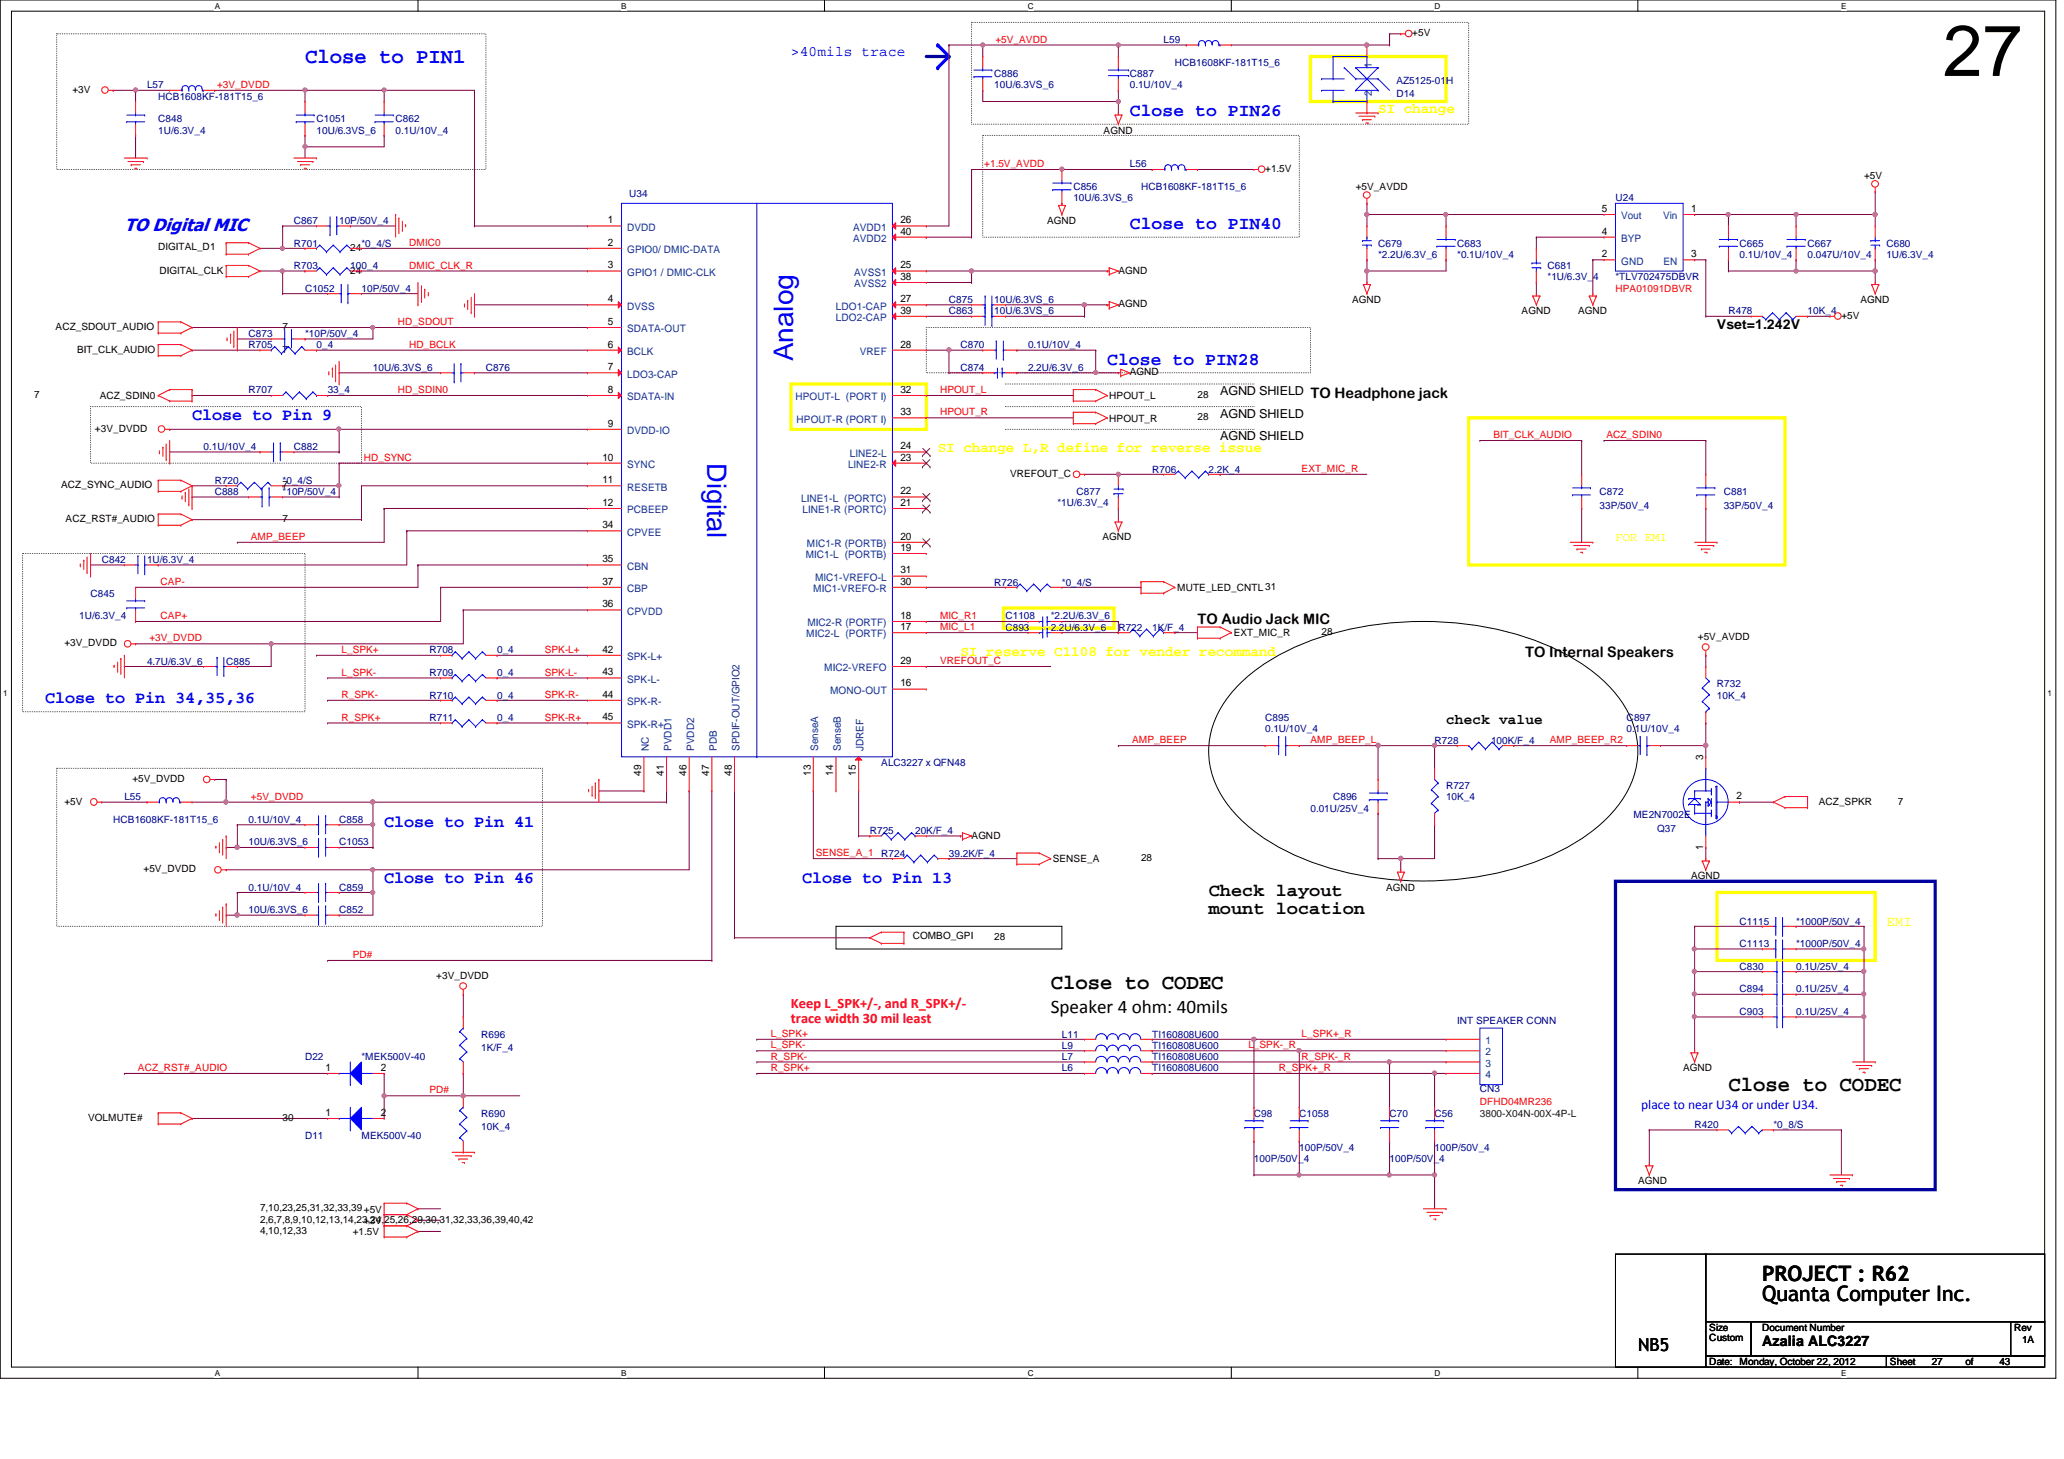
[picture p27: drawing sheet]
<svg xmlns="http://www.w3.org/2000/svg" width="297mm" height="210mm" viewBox="0 0 297 210" stroke-linecap="round" stroke-linejoin="round" font-family="sans-serif">
<defs><g id="words">
<text font-size="10.4" x="279.6" y="10.9">27</text>
<g font-size="3.9" fill="#00f">
<text x="114.2" y="52" transform="rotate(-90 114.2 52)">Analog</text>
<text x="101.8" y="66.6" transform="rotate(90 101.8 66.6)">Digital</text>
</g>
<text font-size="3" fill="#00f" x="43.9" y="9">Close to PIN1</text>
<g font-size="3">
<text x="151.2" y="142.3">Close to CODEC</text>
<text x="248.7" y="157">Close to CODEC</text>
<text x="253.6" y="184.2">PROJECT : R62</text>
<text x="253.6" y="187.2">Quanta Computer Inc.</text>
</g>
<text font-size="2.8" x="151.2" y="145.7">Speaker 4 ohm: 40mils</text>
<g font-size="2.6" fill="#00f">
<text x="162.6" y="16.7">Close to PIN26</text>
<text x="17.9" y="33.3">TO Digital MIC</text>
<text x="162.6" y="33">Close to PIN40</text>
<text x="159.3" y="52.5">Close to PIN28</text>
</g>
<g font-size="2.6">
<text x="173.9" y="128.9">Check layout</text>
<text x="173.9" y="131.5">mount location</text>
<text x="235.8" y="194.3">NB5</text>
</g>
<g font-size="2.4" fill="#00f">
<text x="27.6" y="60.5">Close to Pin 9</text>
<text x="6.5" y="101.1">Close to Pin 34,35,36</text>
<text x="55.3" y="119">Close to Pin 41</text>
<text x="55.3" y="127.1">Close to Pin 46</text>
<text x="115.4" y="127.1">Close to Pin 13</text>
</g>
<text font-size="2.1" fill="#00f" x="113.8" y="8.1">&gt;40mils trace</text>
<g font-size="2.1" fill="#ff0">
<text x="198.3" y="16.3">SI change</text>
<text x="135" y="65.1">SI change L,R define for reverse issue</text>
<text x="138.2" y="94.3">SI reserve C1108 for vender recommand</text>
<text x="271.5" y="133.3">EMI</text>
</g>
<g font-size="2.1">
<text x="188.6" y="57.2">TO Headphone jack</text>
<text x="172.3" y="89.7">TO Audio Jack MIC</text>
<text x="219.5" y="94.6">TO Internal Speakers</text>
<text x="208.1" y="104.1">check value</text>
<text x="253.6" y="193.7">Azalia ALC3227</text>
</g>
<g font-size="2.1" fill="#f00">
<text x="113.8" y="145">Keep L_SPK+/-, and R_SPK+/-</text>
<text x="113.8" y="147.1">trace width 30 mil least</text>
</g>
<text font-size="1.9" x="247.1" y="47.3">Vset=1.242V</text>
<text font-size="1.9" fill="#00f" x="236.2" y="159.5">place to near U34 or under U34.</text>
<g font-size="1.8">
<text x="175.6" y="56.9">AGND SHIELD</text>
<text x="175.6" y="63.4">AGND SHIELD</text>
<text x="175.6" y="60.1">AGND SHIELD</text>
</g>
<text font-size="1.8" fill="#ff0" x="232.5" y="77.8">FOR EMI</text>
<g font-size="1.5" fill="#004080">
<text x="197.4" y="9.7" transform="rotate(-90 197.4 9.7)">1</text>
<text x="197.4" y="13.8" transform="rotate(-90 197.4 13.8)">2</text>
<text x="90.3" y="33.2">DVDD</text>
<text x="122.8" y="33.2">AVDD1</text>
<text x="122.8" y="34.8">AVDD2</text>
<text x="233.3" y="31.5">Vout</text>
<text x="233.3" y="34.8">BYP</text>
<text x="239.3" y="31.5">Vin</text>
<text x="90.3" y="36.4">GPIO0/ DMIC-DATA</text>
<text x="90.3" y="39.7">GPIO1 / DMIC-CLK</text>
<text x="122.9" y="39.7">AVSS1</text>
<text x="122.9" y="41.3">AVSS2</text>
<text x="233.3" y="38.1">GND</text>
<text x="239.4" y="38.1">EN</text>
<text x="90.3" y="44.5">DVSS</text>
<text x="90.3" y="47.8">SDATA-OUT</text>
<text x="120.3" y="44.5">LDO1-CAP</text>
<text x="120.3" y="46.2">LDO2-CAP</text>
<text x="90.3" y="51.1">BCLK</text>
<text x="123.7" y="51.1">VREF</text>
<text x="90.3" y="54.3">LDO3-CAP</text>
<text x="90.3" y="57.6">SDATA-IN</text>
<text x="114.5" y="57.6">HPOUT-L (PORT I)</text>
<text x="90.3" y="62.4">DVDD-IO</text>
<text x="114.6" y="60.8">HPOUT-R (PORT I)</text>
<text x="122.3" y="65.7">LINE2-L</text>
<text x="90.3" y="67.3">SYNC</text>
<text x="90.3" y="70.6">RESETB</text>
<text x="122" y="67.3">LINE2-R</text>
<text x="90.3" y="77">CPVEE</text>
<text x="90.3" y="73.8">PCBEEP</text>
<text x="115.3" y="72.2">LINE1-L (PORTC)</text>
<text x="115.5" y="73.8">LINE1-R (PORTC)</text>
<text x="90.3" y="82">CBN</text>
<text x="115.9" y="80.3">MIC1-L (PORTB)</text>
<text x="116.1" y="78.7">MIC1-R (PORTB)</text>
<text x="117.3" y="83.6">MIC1-VREFO-L</text>
<text x="90.3" y="88.4">CPVDD</text>
<text x="90.3" y="85.2">CBP</text>
<text x="117" y="85.2">MIC1-VREFO-R</text>
<text x="90.3" y="95">SPK-L+</text>
<text x="116" y="91.7">MIC2-L (PORTF)</text>
<text x="116.2" y="90.1">MIC2-R (PORTF)</text>
<text x="90.3" y="98.2">SPK-L-</text>
<text x="90.3" y="101.4">SPK-R-</text>
<text x="118.6" y="96.6">MIC2-VREFO</text>
<text x="119.5" y="99.8">MONO-OUT</text>
<text x="90.3" y="104.7">SPK-R+</text>
<text x="93.4" y="108.1" transform="rotate(-90 93.4 108.1)">NC</text>
<text x="96.6" y="108.1" transform="rotate(-90 96.6 108.1)">PVDD1</text>
<text x="99.9" y="108.1" transform="rotate(-90 99.9 108.1)">PVDD2</text>
<text x="103.2" y="108.1" transform="rotate(-90 103.2 108.1)">PDB</text>
<text x="106.4" y="108.1" transform="rotate(-90 106.4 108.1)">SPDIF-OUT/GPIO2</text>
<text x="117.8" y="108.1" transform="rotate(-90 117.8 108.1)">SenseA</text>
<text x="121" y="108.1" transform="rotate(-90 121 108.1)">SenseB</text>
<text x="124.3" y="108.1" transform="rotate(-90 124.3 108.1)">JDREF</text>
<text x="213.8" y="150.2">1</text>
<text x="213.8" y="151.8">2</text>
<text x="213.8" y="153.5">3</text>
<text x="213.8" y="155.1">4</text>
</g>
<g font-size="1.5">
<text x="87.5" y="32.1">1</text>
<text x="87.5" y="35.3">2</text>
<text x="129.6" y="32.1">26</text>
<text x="129.6" y="33.7">40</text>
<text x="230.5" y="30.5">5</text>
<text x="230.5" y="33.7">4</text>
<text x="243.4" y="30.5">1</text>
<text x="87.5" y="38.6">3</text>
<text x="129.6" y="38.6">25</text>
<text x="129.6" y="40.3">38</text>
<text x="230.5" y="37">2</text>
<text x="243.4" y="37">3</text>
<text x="87.5" y="43.5">4</text>
<text x="87.5" y="46.7">5</text>
<text x="129.6" y="43.5">27</text>
<text x="129.6" y="45.1">39</text>
<text x="87.5" y="50">6</text>
<text x="87.5" y="53.3">7</text>
<text x="129.6" y="50">28</text>
<text x="87.5" y="56.5">8</text>
<text x="129.6" y="59.7">33</text>
<text x="129.6" y="56.5">32</text>
<text x="87.5" y="61.4">9</text>
<text x="129.6" y="64.6">24</text>
<text x="86.7" y="66.3">10</text>
<text x="86.7" y="69.5">11</text>
<text x="129.6" y="66.3">23</text>
<text x="129.6" y="71.1">22</text>
<text x="86.7" y="76">34</text>
<text x="86.7" y="72.8">12</text>
<text x="129.6" y="72.8">21</text>
<text x="129.6" y="77.6">20</text>
<text x="86.7" y="80.9">35</text>
<text x="129.6" y="82.5">31</text>
<text x="129.6" y="79.2">19</text>
<text x="86.7" y="87.4">36</text>
<text x="86.7" y="84.1">37</text>
<text x="129.6" y="84.1">30</text>
<text x="129.6" y="89">18</text>
<text x="86.7" y="93.9">42</text>
<text x="129.6" y="90.6">17</text>
<text x="129.6" y="95.5">29</text>
<text x="86.7" y="97.2">43</text>
<text x="86.7" y="100.4">44</text>
<text x="129.6" y="98.8">16</text>
<text x="86.7" y="103.6">45</text>
<text x="92.3" y="111.6" transform="rotate(-90 92.3 111.6)">49</text>
<text x="95.5" y="111.6" transform="rotate(-90 95.5 111.6)">41</text>
<text x="98.8" y="111.6" transform="rotate(-90 98.8 111.6)">46</text>
<text x="102.1" y="111.6" transform="rotate(-90 102.1 111.6)">47</text>
<text x="105.3" y="111.6" transform="rotate(-90 105.3 111.6)">48</text>
<text x="116.7" y="111.6" transform="rotate(-90 116.7 111.6)">13</text>
<text x="119.9" y="111.6" transform="rotate(-90 119.9 111.6)">14</text>
<text x="123.2" y="111.6" transform="rotate(-90 123.2 111.6)">15</text>
<text x="245.1" y="109.4" transform="rotate(-90 245.1 109.4)">3</text>
<text x="249.9" y="115">2</text>
<text x="245.1" y="122.2" transform="rotate(-90 245.1 122.2)">1</text>
<text x="46.9" y="154.1">1</text>
<text x="54.8" y="154.1">2</text>
<text x="46.9" y="160.5">1</text>
<text x="54.8" y="160.5">2</text>
</g>
<g font-size="1.4">
<text x="203.2" y="5.2">+5V</text>
<text x="10.4" y="13.4">+3V</text>
<text x="158.8" y="19.2">AGND</text>
<text x="182.1" y="24.8">+1.5V</text>
<text x="195.1" y="27.3">+5V_AVDD</text>
<text x="268.3" y="25.7">+5V</text>
<text x="22.8" y="36">DIGITAL_D1</text>
<text x="150.7" y="32.2">AGND</text>
<text x="22.9" y="39.4">DIGITAL_CLK</text>
<text x="50.4" y="36.1">24</text>
<text x="50.4" y="39.4">24</text>
<text x="160.9" y="39.4">AGND</text>
<text x="8" y="47.5">ACZ_SDOUT_AUDIO</text>
<text x="40.7" y="47.5">7</text>
<text x="160.9" y="44.2">AGND</text>
<text x="194.6" y="43.6">AGND</text>
<text x="219" y="45.2">AGND</text>
<text x="227.1" y="45.2">AGND</text>
<text x="265" y="45.9">+5V</text>
<text x="267.8" y="43.6">AGND</text>
<text x="11.1" y="50.8">BIT_CLK_AUDIO</text>
<text x="40.7" y="50.8">7</text>
<text x="4.9" y="57.3">7</text>
<text x="14.3" y="57.4">ACZ_SDIN0</text>
<text x="159.6" y="57.4">HPOUT_L</text>
<text x="162.6" y="54">AGND</text>
<text x="172.3" y="57.3">28</text>
<text x="13.7" y="62.1">+3V_DVDD</text>
<text x="159.6" y="60.7">HPOUT_R</text>
<text x="172.3" y="60.5">28</text>
<text x="8.8" y="70.3">ACZ_SYNC_AUDIO</text>
<text x="40.7" y="70.3">7</text>
<text x="145.4" y="68.6">VREFOUT_C</text>
<text x="9.4" y="75.1">ACZ_RST#_AUDIO</text>
<text x="40.7" y="75.1">7</text>
<text x="158.7" y="77.7">AGND</text>
<text x="169.4" y="85">MUTE_LED_CNTL 31</text>
<text x="9.3" y="93">+3V_DVDD</text>
<text x="177.5" y="91.6">EXT_MIC_R</text>
<text x="190.2" y="91.4">28</text>
<text x="244.3" y="92">+5V_AVDD</text>
<text x="19" y="112.5">+5V_DVDD</text>
<text x="9.3" y="115.8">+5V</text>
<text x="261.7" y="115.8">ACZ_SPKR</text>
<text x="273.1" y="115.8">7</text>
<text x="20.7" y="125.5">+5V_DVDD</text>
<text x="139.8" y="120.6">AGND</text>
<text x="151.5" y="124.1">SENSE_A</text>
<text x="164.2" y="123.9">28</text>
<text x="199.5" y="128.1">AGND</text>
<text x="243.4" y="126.5">AGND</text>
<text x="131.4" y="135.1">COMBO_GPI</text>
<text x="143.1" y="135.3">28</text>
<text x="62.8" y="140.8">+3V_DVDD</text>
<text x="242.2" y="154.1">AGND</text>
<text x="12.7" y="161.3">VOLMUTE#</text>
<text x="40.7" y="161.3">30</text>
<text x="235.8" y="170.4">AGND</text>
<text x="37.4" y="174.3">7,10,23,25,31,32,33,39+5V</text>
<text x="37.4" y="175.9">2,6,7,8,9,10,12,13,14,23,24,25,26,29,30,31,32,33,36,39,40,42</text>
<text x="37.4" y="177.5">4,10,12,33</text>
<text x="50.8" y="177.7">+1.5V</text>
<text x="52.4" y="176.1">+3V</text>
<text x="246" y="191.5">Size</text>
<text x="253.6" y="191.5">Document Number</text>
<text x="289.9" y="191.5">Rev</text>
<text x="246" y="196.4">Date: Monday, October 22, 2012</text>
<text x="246" y="193">Custom</text>
<text x="272" y="196.4">Sheet</text>
<text x="278" y="196.4">27</text>
<text x="282.9" y="196.4">of</text>
<text x="287.7" y="196.4">43</text>
<text x="291" y="193.2">1A</text>
</g>
<g font-size="1.4" fill="#000080">
<text x="143.1" y="11.1">C886</text>
<text x="162.6" y="11.1">C887</text>
<text x="167.5" y="6.2">L59</text>
<text x="169.1" y="9.5">HCB1608KF-181T15_6</text>
<text x="21.2" y="12.7">L57</text>
<text x="22.8" y="14.4">HCB1608KF-181T15_6</text>
<text x="22.8" y="17.6">C848</text>
<text x="45.5" y="17.6">C1051</text>
<text x="56.9" y="17.6">C862</text>
<text x="143.1" y="12.7">10U/6.3VS_6</text>
<text x="162.6" y="12.7">0.1U/10V_4</text>
<text x="201" y="14">D14</text>
<text x="201" y="12.1">AZ5125-01H</text>
<text x="22.8" y="19.2">1U/6.3V_4</text>
<text x="45.5" y="19.2">10U/6.3VS_6</text>
<text x="56.9" y="19.2">0.1U/10V_4</text>
<text x="90.5" y="28.3">U34</text>
<text x="154.5" y="27.3">C856</text>
<text x="154.5" y="29">10U/6.3VS_6</text>
<text x="162.6" y="24.1">L56</text>
<text x="164.2" y="27.3">HCB1608KF-181T15_6</text>
<text x="232.5" y="29">U24</text>
<text x="42.3" y="35.5">R701</text>
<text x="42.3" y="32.2">C867</text>
<text x="48.8" y="32.2">10P/50V_4</text>
<text x="52" y="35.5">*0_4/S</text>
<text x="198.3" y="35.5">C679</text>
<text x="209.7" y="35.5">C683</text>
<text x="250.4" y="35.5">C665</text>
<text x="260.1" y="35.5">C667</text>
<text x="271.5" y="35.5">C680</text>
<text x="42.3" y="38.7">R703</text>
<text x="43.9" y="42">C1052</text>
<text x="50.4" y="38.7">100_4</text>
<text x="52" y="42">10P/50V_4</text>
<text x="198.3" y="37.1">*2.2U/6.3V_6</text>
<text x="209.7" y="37.1">*0.1U/10V_4</text>
<text x="222.7" y="38.7">C681</text>
<text x="222.7" y="40.3">*1U/6.3V_4</text>
<text x="232.5" y="40.3">*TLV702475DBVR</text>
<text x="250.4" y="37.1">0.1U/10V_4</text>
<text x="260.1" y="37.1">0.047U/10V_4</text>
<text x="271.5" y="37.1">1U/6.3V_4</text>
<text x="136.6" y="43.6">C875</text>
<text x="136.6" y="45.2">C863</text>
<text x="143.1" y="43.6">10U/6.3VS_6</text>
<text x="143.1" y="45.2">10U/6.3VS_6</text>
<text x="248.7" y="45.2">R478</text>
<text x="260.1" y="45.2">10K_4</text>
<text x="35.8" y="48.5">C873</text>
<text x="35.8" y="50.1">R705</text>
<text x="43.9" y="48.5">*10P/50V_4</text>
<text x="45.5" y="50.1">0_4</text>
<text x="53.7" y="53.3">10U/6.3VS_6</text>
<text x="69.9" y="53.3">C876</text>
<text x="138.2" y="53.3">C874</text>
<text x="138.2" y="50.1">C870</text>
<text x="148" y="53.3">2.2U/6.3V_6</text>
<text x="148" y="50.1">0.1U/10V_4</text>
<text x="35.8" y="56.6">R707</text>
<text x="47.2" y="56.6">33_4</text>
<text x="29.3" y="64.7">0.1U/10V_4</text>
<text x="42.3" y="64.7">C882</text>
<text x="30.9" y="71.2">C888</text>
<text x="30.9" y="69.6">R720</text>
<text x="40.7" y="71.2">*10P/50V_4</text>
<text x="40.7" y="69.6">*0_4/S</text>
<text x="154.9" y="71.2">C877</text>
<text x="165.8" y="68">R706</text>
<text x="173.9" y="68">2.2K_4</text>
<text x="230.2" y="71.2">C872</text>
<text x="248.1" y="71.2">C881</text>
<text x="152.2" y="72.9">*1U/6.3V_4</text>
<text x="230.2" y="73.2">33P/50V_4</text>
<text x="248.1" y="73.2">33P/50V_4</text>
<text x="14.6" y="81">C842</text>
<text x="21.2" y="81">1U/6.3V_4</text>
<text x="11.4" y="89.1">1U/6.3V_4</text>
<text x="13" y="85.9">C845</text>
<text x="143.1" y="84.2">R726</text>
<text x="144.7" y="89.1">C1108</text>
<text x="151.2" y="89.1">*2.2U/6.3V_6</text>
<text x="152.8" y="84.2">*0_4/S</text>
<text x="21.2" y="95.6">4.7U/6.3V_6</text>
<text x="32.6" y="95.6">C885</text>
<text x="61.8" y="94">R708</text>
<text x="71.5" y="94">0_4</text>
<text x="144.7" y="90.8">C893</text>
<text x="151.2" y="90.8">2.2U/6.3V_6</text>
<text x="160.9" y="90.8">R722</text>
<text x="165.8" y="90.8">1K/F_4</text>
<text x="61.8" y="100.5">R710</text>
<text x="61.8" y="97.2">R709</text>
<text x="71.5" y="100.5">0_4</text>
<text x="71.5" y="97.2">0_4</text>
<text x="247.1" y="98.9">R732</text>
<text x="247.1" y="100.5">10K_4</text>
<text x="61.8" y="103.8">R711</text>
<text x="71.5" y="103.8">0_4</text>
<text x="182.1" y="103.8">C895</text>
<text x="182.1" y="105.4">0.1U/10V_4</text>
<text x="206.5" y="107">R728</text>
<text x="214.6" y="107">100K/F_4</text>
<text x="234.1" y="103.8">C897</text>
<text x="234.1" y="105.4">0.1U/10V_4</text>
<text x="126.8" y="110.2">ALC3227 x QFN48</text>
<text x="208.1" y="113.5">R727</text>
<text x="16.3" y="118.4">HCB1608KF-181T15_6</text>
<text x="17.9" y="115.1">L55</text>
<text x="35.8" y="118.4">0.1U/10V_4</text>
<text x="48.8" y="118.4">C858</text>
<text x="188.6" y="116.8">0.01U/25V_4</text>
<text x="191.9" y="115.1">C896</text>
<text x="208.1" y="115.1">10K_4</text>
<text x="235.1" y="117.7">ME2N7002E</text>
<text x="238.5" y="119.7">Q37</text>
<text x="35.8" y="121.6">10U/6.3VS_6</text>
<text x="48.8" y="121.6">C1053</text>
<text x="125.2" y="120">R725</text>
<text x="126.8" y="123.3">R724</text>
<text x="131.7" y="120">20K/F_4</text>
<text x="136.6" y="123.3">39.2K/F_4</text>
<text x="35.8" y="128.1">0.1U/10V_4</text>
<text x="35.8" y="131.4">10U/6.3VS_6</text>
<text x="48.8" y="128.1">C859</text>
<text x="48.8" y="131.4">C852</text>
<text x="250.4" y="136.3">C1113</text>
<text x="250.4" y="133">C1115</text>
<text x="258.5" y="136.3">*1000P/50V_4</text>
<text x="258.5" y="133">*1000P/50V_4</text>
<text x="250.4" y="142.7">C894</text>
<text x="250.4" y="139.5">C830</text>
<text x="258.5" y="142.7">0.1U/25V_4</text>
<text x="258.5" y="139.5">0.1U/25V_4</text>
<text x="69.3" y="149.3">R696</text>
<text x="152.8" y="149.3">L11</text>
<text x="165.8" y="149.3">TI160808U600</text>
<text x="209.7" y="147.3">INT SPEAKER CONN</text>
<text x="250.4" y="146">C903</text>
<text x="258.5" y="146">0.1U/25V_4</text>
<text x="43.9" y="152.5">D22</text>
<text x="52" y="152.5">*MEK500V-40</text>
<text x="69.3" y="151.2">1K/F_4</text>
<text x="152.8" y="150.9">L9</text>
<text x="152.8" y="152.5">L7</text>
<text x="152.8" y="154.1">L6</text>
<text x="165.8" y="150.9">TI160808U600</text>
<text x="165.8" y="152.5">TI160808U600</text>
<text x="165.8" y="154.1">TI160808U600</text>
<text x="69.3" y="160.7">R690</text>
<text x="180.5" y="160.7">C98</text>
<text x="187" y="160.7">C1058</text>
<text x="200" y="160.7">C70</text>
<text x="206.5" y="160.7">C56</text>
<text x="213" y="157.1">CN3</text>
<text x="43.9" y="163.9">D11</text>
<text x="52" y="163.9">MEK500V-40</text>
<text x="69.3" y="162.6">10K_4</text>
<text x="180.5" y="167.1">100P/50V_4</text>
<text x="187" y="165.5">100P/50V_4</text>
<text x="200" y="167.1">100P/50V_4</text>
<text x="206.5" y="165.5">100P/50V_4</text>
<text x="243.9" y="162.3">R420</text>
<text x="255.2" y="162.3">*0_8/S</text>
</g>
<g font-size="1.4" fill="#f00">
<text x="143.3" y="6.1">+5V_AVDD</text>
<text x="31.2" y="12.7">+3V_DVDD</text>
<text x="141.6" y="24">+1.5V_AVDD</text>
<text x="58.9" y="35.4">DMIC0</text>
<text x="58.9" y="38.7">DMIC_CLK_R</text>
<text x="232.5" y="42">HPA01091DBVR</text>
<text x="57.3" y="46.8">HD_SDOUT</text>
<text x="58.9" y="50">HD_BCLK</text>
<text x="57.3" y="56.6">HD_SDIN0</text>
<text x="135.3" y="59.8">HPOUT_R</text>
<text x="135.3" y="56.6">HPOUT_L</text>
<text x="214.9" y="63">BIT_CLK_AUDIO</text>
<text x="231.2" y="63">ACZ_SDIN0</text>
<text x="52.4" y="66.3">HD_SYNC</text>
<text x="187.3" y="67.9">EXT_MIC_R</text>
<text x="36.1" y="77.7">AMP_BEEP</text>
<text x="23.1" y="84.2">CAP-</text>
<text x="23.1" y="89.1">CAP+</text>
<text x="135.3" y="89.1">MIC_R1</text>
<text x="21.5" y="92.3">+3V_DVDD</text>
<text x="49.1" y="93.9">L_SPK+</text>
<text x="78.4" y="93.9">SPK-L+</text>
<text x="135.3" y="95.5">VREFOUT_C</text>
<text x="135.3" y="90.7">MIC_L1</text>
<text x="49.1" y="97.2">L_SPK-</text>
<text x="49.1" y="100.4">R_SPK-</text>
<text x="78.4" y="97.2">SPK-L-</text>
<text x="78.4" y="100.4">SPK-R-</text>
<text x="49.1" y="103.7">R_SPK+</text>
<text x="78.4" y="103.7">SPK-R+</text>
<text x="162.9" y="106.9">AMP_BEEP</text>
<text x="188.6" y="106.9">AMP_BEEP_L</text>
<text x="223.1" y="106.9">AMP_BEEP_R2</text>
<text x="36.1" y="115.1">+5V_DVDD</text>
<text x="117.4" y="123.2">SENSE_A_1</text>
<text x="50.8" y="137.8">PD#</text>
<text x="110.9" y="149.2">L_SPK+</text>
<text x="187.3" y="149.2">L_SPK+_R</text>
<text x="19.9" y="154.1">ACZ_RST#_AUDIO</text>
<text x="110.9" y="154.1">R_SPK+</text>
<text x="110.9" y="152.4">R_SPK-</text>
<text x="110.9" y="150.8">L_SPK-</text>
<text x="179.7" y="150.8">L_SPK-_R</text>
<text x="184.1" y="154.1">R_SPK+_R</text>
<text x="187.3" y="152.4">R_SPK-_R</text>
<text x="61.8" y="157.3">PD#</text>
<text x="213" y="159">DFHD04MR236</text>
</g>
<text font-size="1.4" fill="#004000" x="213" y="160.7">3800-X04N-00X-4P-L</text>
<g font-size="1.2">
<text x="30.9" y="1.2">A</text>
<text x="89.4" y="1.2">B</text>
<text x="147.9" y="1.2">C</text>
<text x="206.5" y="1.2">D</text>
<text x="265" y="1.2">E</text>
<text x=".5" y="100.2">1</text>
<text x="294.7" y="100.2">1</text>
<text x="30.9" y="197.9">A</text>
<text x="89.4" y="197.9">B</text>
<text x="147.9" y="197.9">C</text>
<text x="206.5" y="197.9">D</text>
<text x="265" y="197.9">E</text>
</g>
</g></defs>
<path d="M0 0h295.9v198.3h-295.9zM1.6 1.6h292.7v195.1h-292.7z" fill="none" stroke="#000" stroke-width=".14"/>
<g fill="#fff">
<path d="M30.9 .2h.7v1.3h-.7z"/>
<path d="M30.9 196.9h.7v1.3h-.7z"/>
</g>
<path d="M60.2 0v1.6M60.2 196.7v1.6" fill="none" stroke="#000" stroke-width=".14"/>
<g fill="#fff">
<path d="M89.4 .2h.7v1.3h-.7z"/>
<path d="M89.4 196.9h.7v1.3h-.7z"/>
</g>
<path d="M118.7 0v1.6M118.7 196.7v1.6" fill="none" stroke="#000" stroke-width=".14"/>
<g fill="#fff">
<path d="M147.9 .2h.8v1.3h-.8z"/>
<path d="M147.9 196.9h.8v1.3h-.8z"/>
</g>
<path d="M177.2 0v1.6M177.2 196.7v1.6" fill="none" stroke="#000" stroke-width=".14"/>
<g fill="#fff">
<path d="M206.5 .2h.8v1.3h-.8z"/>
<path d="M206.5 196.9h.8v1.3h-.8z"/>
</g>
<path d="M235.7 0v1.6M235.7 196.7v1.6" fill="none" stroke="#000" stroke-width=".14"/>
<g fill="#fff">
<path d="M265 .2h.7v1.3h-.7z"/>
<path d="M265 196.9h.7v1.3h-.7z"/>
<path d="M.5 99.1h.6v1.4h-.6z"/>
<path d="M294.7 99.1h.6v1.4h-.6z"/>
</g>
<path d="M139.8 3.2h71.6v14.7h-71.6z" fill="none" stroke="#000" stroke-width=".14" stroke-dasharray="0 .3"/>
<path d="M133.3 8.1h3.3" fill="none" stroke="#0000a0" stroke-width=".47"/>
<circle cx="136.6" cy="8.1" r=".23" fill="#0000a0"/>
<path d="M135 6.5l1.6 1.6" fill="none" stroke="#00f" stroke-width=".47"/>
<circle cx="135" cy="6.5" r=".23" fill="#00f"/>
<path d="M136.6 8.1l-1.6 1.6" fill="none" stroke="#00f" stroke-width=".47"/>
<circle cx="135" cy="9.7" r=".23" fill="#00f"/>
<path d="M178.6 98.2a31.6 31.6 0 0 1 14.2-7.3 48.6 48.6 0 0 1 30.3 2.1 22.9 22.9 0 0 1 11 9.2 12 12 0 0 1-.8 13.1 25.8 25.8 0 0 1-12.2 8.6 48.2 48.2 0 0 1-34.5-.8 22.9 22.9 0 0 1-11.1-9.1 12 12 0 0 1 .9-13.2l1-1.3zM120.3 133.3h32.5v3.2h-32.5z" fill="none" stroke="#000" stroke-width=".14"/>
<path d="M8.2 4.9h61.7v19.5h-61.7zM141.4 19.5h45.6v14.6h-45.6zM13 58.5h39v8.1h-39zM133.3 47.1h55.3v6.5h-55.3zM144.7 58.5h.1M144.7 55.2h.1M180.5 58.5h-35.8M180.5 55.2h-35.8M3.3 79.6h40.6v22.8h-40.6zM144.7 61.8h.1M180.5 61.8h-35.8M8.2 110.5h69.9v22.8h-69.9z" fill="none" stroke="#000" stroke-width=".14" stroke-dasharray="0 .3"/>
<path d="M232.5 126.8h46v44.4h-46z" fill="none" stroke="#0000a0" stroke-width=".47"/>
<path d="M188.6 8.1h19.5v6.5h-19.5zM113.8 55.2h19.5v6.6h-19.5zM211.4 60.1h45.5v21.2h-45.5zM144.4 87.5h15.9v2.9h-15.9zM247.1 128.4h22.8v9.8h-22.8z" fill="none" stroke="#ff0" stroke-width=".47"/>
<path d="M136.6 6.5h.1M136.6 6.5h24.3M141.4 6.5h.1M141.4 13h.1M141.4 6.5v1.6M141.4 13v1.6M160.9 6.5h.1M160.9 107.3h.1M160.9 107.3h21.2" fill="none" stroke="#800040" stroke-width=".14"/>
<circle cx="141.4" cy="6.5" r=".3" fill="#f0f"/>
<circle cx="141.4" cy="6.5" r=".3" fill="none" stroke="#f0f" stroke-width=".14"/>
<circle cx="160.9" cy="6.5" r=".3" fill="#f0f"/>
<circle cx="160.9" cy="6.5" r=".3" fill="none" stroke="#f0f" stroke-width=".14"/>
<path d="M141.4 14.6h19.5M160.9 6.5h.1M160.9 14.6h.1M160.9 13h.1M160.9 6.5v1.6M160.9 13v3.3" fill="none" stroke="#800040" stroke-width=".14"/>
<circle cx="160.9" cy="14.6" r=".3" fill="#f0f"/>
<circle cx="160.9" cy="14.6" r=".3" fill="none" stroke="#f0f" stroke-width=".14"/>
<path d="M43.9 19.5h.1M43.9 19.5v1.6" fill="none" stroke="#800040" stroke-width=".14"/>
<circle cx="43.9" cy="21.1" r=".3" fill="#f0f"/>
<circle cx="43.9" cy="21.1" r=".3" fill="none" stroke="#f0f" stroke-width=".14"/>
<path d="M30.9 13h.1M30.9 13h13" fill="none" stroke="#800040" stroke-width=".14"/>
<circle cx="43.9" cy="12.9" r=".3" fill="#f0f"/>
<circle cx="43.9" cy="12.9" r=".3" fill="none" stroke="#f0f" stroke-width=".14"/>
<path d="M245.5 94.3h.1M245.5 94.3v1.6M217.8 107.3h.1M217.8 107.3h16.3M239 107.3h.1M239 107.3h6.5M245.5 121.9h.1M245.5 121.9v1.6" fill="none" stroke="#800040" stroke-width=".14"/>
<circle cx="245.5" cy="107.2" r=".32" fill="#f0f"/>
<circle cx="245.5" cy="107.2" r=".32" fill="none" stroke="#f0f" stroke-width=".14"/>
<path d="M198.3 107.3h.1M198.3 107.3h8.2M201.6 123.5h.1M201.6 123.5v1.6" fill="none" stroke="#800040" stroke-width=".14"/>
<circle cx="206.4" cy="107.2" r=".31" fill="#f0f"/>
<circle cx="206.4" cy="107.2" r=".31" fill="none" stroke="#f0f" stroke-width=".14"/>
<circle cx="198.3" cy="107.2" r=".31" fill="#f0f"/>
<circle cx="198.3" cy="107.2" r=".31" fill="none" stroke="#f0f" stroke-width=".14"/>
<path d="M206.5 107.3h.1M206.5 107.3h3.2M201.6 123.5h.1M201.6 123.5h4.9" fill="none" stroke="#800040" stroke-width=".14"/>
<circle cx="201.6" cy="123.5" r=".31" fill="#f0f"/>
<circle cx="201.6" cy="123.5" r=".31" fill="none" stroke="#f0f" stroke-width=".14"/>
<g fill="none" stroke="#800040" stroke-width=".14">
<path d="M68.3 13h.1M68.3 13v19.5M160.9 6.5h9.8M170.7 6.5h.1M187 107.3h.1M187 107.3h11.3M198.3 107.3h.1M198.3 117h.1M198.3 107.3v4.8M198.3 117v6.5M206.5 118.7h.1M206.5 107.3h.1"/>
<path d="M206.5 107.3v3.2M206.5 118.7v4.8M245.5 107.3h.1M245.5 104h.1M245.5 104v4.9M198.3 123.5h.1M198.3 123.5h3.3M108.9 154.4h.1M108.9 152.8h.1M108.9 151.2h.1M108.9 149.5h.1M108.9 154.4h47.2"/>
<path d="M108.9 152.8h47.2M108.9 151.2h47.2M108.9 149.5h47.2M165.8 149.5h.1M165.8 151.2h.1M165.8 151.2h21.2M165.8 149.5h14.7"/>
</g>
<circle cx="186.9" cy="151.1" r=".3" fill="#f0f"/>
<circle cx="186.9" cy="151.1" r=".3" fill="none" stroke="#f0f" stroke-width=".14"/>
<path d="M165.8 152.8h.1M165.8 152.8h34.2" fill="none" stroke="#800040" stroke-width=".14"/>
<circle cx="199.9" cy="152.8" r=".3" fill="#f0f"/>
<circle cx="199.9" cy="152.8" r=".3" fill="none" stroke="#f0f" stroke-width=".14"/>
<path d="M165.8 154.4h.1M165.8 154.4h40.7" fill="none" stroke="#800040" stroke-width=".14"/>
<circle cx="206.5" cy="154.4" r=".3" fill="#f0f"/>
<circle cx="206.5" cy="154.4" r=".3" fill="none" stroke="#f0f" stroke-width=".14"/>
<path d="M180.5 149.5h.1M180.5 149.5v9.8" fill="none" stroke="#800040" stroke-width=".14"/>
<circle cx="180.4" cy="149.5" r=".31" fill="#f0f"/>
<circle cx="180.4" cy="149.5" r=".31" fill="none" stroke="#f0f" stroke-width=".14"/>
<g fill="none" stroke="#800040" stroke-width=".14">
<path d="M180.5 149.5h.1M180.5 149.5h27.6M187 151.2h.1M187 151.2v8.1M187 151.2h21.1M200 152.8h.1M200 152.8v6.5M200 152.8h8.1M206.5 154.4h.1M206.5 154.4v4.9M206.5 154.4h1.6M200 169h.1"/>
<path d="M200 169h6.5"/>
</g>
<circle cx="206.5" cy="169" r=".3" fill="#f0f"/>
<circle cx="206.5" cy="169" r=".3" fill="none" stroke="#f0f" stroke-width=".14"/>
<circle cx="199.9" cy="169" r=".3" fill="#f0f"/>
<circle cx="199.9" cy="169" r=".3" fill="none" stroke="#f0f" stroke-width=".14"/>
<path d="M180.5 169h.1M180.5 169h19.5M187 169h.1M206.5 169h.1M206.5 169v4.9" fill="none" stroke="#800040" stroke-width=".14"/>
<circle cx="186.9" cy="169" r=".3" fill="#f0f"/>
<circle cx="186.9" cy="169" r=".3" fill="none" stroke="#f0f" stroke-width=".14"/>
<path d="M156.1 68.2h.1M156.1 68.2h11.4M160.9 68.2h.1M180.5 164.2h.1M180.5 164.2v4.8M187 164.2h.1M187 164.2v4.8M200 164.2h.1M200 164.2v4.8M206.5 164.2h.1M206.5 164.2v4.8" fill="none" stroke="#800040" stroke-width=".14"/>
<circle cx="160.9" cy="68.2" r=".3" fill="#f0f"/>
<circle cx="160.9" cy="68.2" r=".3" fill="none" stroke="#f0f" stroke-width=".14"/>
<g fill="none" stroke="#800040" stroke-width=".14">
<path d="M27.6 47.1h56.9M45.5 50.4h.1M45.5 50.4h39M53.7 47.1h.1M133.3 56.9h.1M133.3 56.9h21.2M27.6 74.8h.1M27.6 74.8h24.4M133.3 60.1h.1M133.3 60.1h21.2M160.9 73.2h.1M160.9 73.2v1.6"/>
<path d="M133.3 95.9h.1M133.3 95.9h17.9"/>
</g>
<circle cx="53.6" cy="47.1" r=".3" fill="#f0f"/>
<circle cx="53.6" cy="47.1" r=".3" fill="none" stroke="#f0f" stroke-width=".14"/>
<path d="M55.3 13h.1M55.3 13h13M55.3 13v1.6M27.6 56.9h.1M27.6 56.9h11.4M34.2 48.8h.1M34.2 48.8h4.8M43.9 48.8h.1M47.2 56.9h.1M47.2 56.9h37.3M53.7 47.1h.1M53.7 47.1v1.7h-9.8" fill="none" stroke="#800040" stroke-width=".14"/>
<circle cx="55.3" cy="12.9" r=".3" fill="#f0f"/>
<circle cx="55.3" cy="12.9" r=".3" fill="none" stroke="#f0f" stroke-width=".14"/>
<g fill="none" stroke="#800040" stroke-width=".14">
<path d="M55.3 19.5h.1M55.3 19.5v1.6h-11.4M43.9 21.1h.1M43.9 21.1v1.6M68.3 32.5h.1M68.3 32.5h16.2M68.3 43.9h.1M68.3 53.6h.1M68.3 43.9h16.2M68.3 53.6h16.2M24.4 61.8h.1M24.4 61.8h24.4"/>
<path d="M40.7 71.5h8.1M48.8 71.5h.1M48.8 69.9h.1M48.8 69.9v1.6"/>
</g>
<circle cx="48.8" cy="69.8" r=".3" fill="#f0f"/>
<circle cx="48.8" cy="69.8" r=".3" fill="none" stroke="#f0f" stroke-width=".14"/>
<g fill="none" stroke="#800040" stroke-width=".14">
<path d="M27.6 71.5h.1M27.6 69.9h.1M27.6 69.9h5M27.6 71.5h8.2M34.2 78h.1M40.7 69.9h.1M48.8 66.6h.1M48.8 66.6v3.3h-8.1M48.8 66.6h35.7M52 74.8h.1M52 69.9h.1M52 69.9h32.5"/>
<path d="M52 69.9v4.9M55.3 73.2h.1M55.3 73.2v4.8h-21.1M55.3 73.2h29.2M58.5 76.4h.1M58.5 76.4v4.9h-35.7M58.5 76.4h26M84.5 66.6h.1M13 81.3h.1M13 81.3h4.9M19.5 84.5h.1M19.5 89.4h.1"/>
<path d="M19.5 92.6h.1M19.5 92.6h19.5M22.8 81.3h.1M60.2 81.3h.1M60.2 81.3v3.2h-40.7M60.2 81.3h24.3M63.4 84.5h.1M63.4 84.5h21.1M63.4 84.5v4.9h-43.9M66.7 87.8h.1M66.7 87.8h17.8M66.7 87.8v4.8"/>
<path d="M102.4 113.8v24.4M47.2 138.2h.1M47.2 138.2h55.2M102.4 138.2h.1M117 123.5h11.4M128.4 123.5h.1"/>
</g>
<circle cx="39" cy="92.6" r=".3" fill="#f0f"/>
<circle cx="39" cy="92.6" r=".3" fill="none" stroke="#f0f" stroke-width=".14"/>
<path d="M24.4 65h13M37.4 65h.1M42.3 65h6.5M48.8 65h.1M48.8 61.8h.1M48.8 61.8v3.2M48.8 61.8h35.7" fill="none" stroke="#800040" stroke-width=".14"/>
<circle cx="48.8" cy="61.7" r=".3" fill="#f0f"/>
<circle cx="48.8" cy="61.7" r=".3" fill="none" stroke="#f0f" stroke-width=".14"/>
<g fill="none" stroke="#800040" stroke-width=".14">
<path d="M17.9 95.9h.1M17.9 95.9h11.4M34.2 95.9h.1M39 92.6h.1M39 92.6v3.3h-4.8M39 92.6h27.7M45.5 94.3h.1M45.5 94.3h17.9M47.2 97.5h.1M47.2 97.5h16.2M47.2 100.8h.1M47.2 104h.1"/>
<path d="M47.2 100.8h16.2M47.2 104h16.2M32.6 125.1h.1M32.6 125.1h21.1M34.2 131.7h.1M34.2 131.7h9.7"/>
</g>
<circle cx="34.1" cy="131.6" r=".32" fill="#f0f"/>
<circle cx="34.1" cy="131.6" r=".32" fill="none" stroke="#f0f" stroke-width=".14"/>
<path d="M32.6 131.7h.1M34.2 128.4h.1M34.2 128.4v3.3h-1.6M34.2 128.4h9.7M48.8 131.7h.1M48.8 131.7h4.9M53.7 125.1h.1M53.7 125.1v3.3" fill="none" stroke="#800040" stroke-width=".14"/>
<circle cx="53.6" cy="128.4" r=".3" fill="#f0f"/>
<circle cx="53.6" cy="128.4" r=".3" fill="none" stroke="#f0f" stroke-width=".14"/>
<path d="M53.7 125.1h.1M53.7 125.1h45.5" fill="none" stroke="#800040" stroke-width=".14"/>
<circle cx="53.6" cy="125.1" r=".3" fill="#f0f"/>
<circle cx="53.6" cy="125.1" r=".3" fill="none" stroke="#f0f" stroke-width=".14"/>
<g fill="none" stroke="#800040" stroke-width=".14">
<path d="M136.6 6.5h.1M136.6 6.5v26h-3.3M133.3 32.5h.1M133.3 39h6.5M139.8 39h.1M133.3 43.9h.1M133.3 43.9h6.5M144.7 43.9h11.4M156.1 43.9h.1M99.2 113.8h.1M99.2 113.8v11.3M117 113.8h.1"/>
<path d="M117 113.8v9.7M123.6 113.8v6.5M48.8 128.4h.1M48.8 128.4h4.9M53.7 128.4h.1M53.7 128.4v3.3M123.6 120.3h.1M123.6 120.3h1.6M125.2 120.3h.1M133.3 120.3h4.9M138.2 120.3h.1"/>
</g>
<circle cx="156.1" cy="43.9" r=".31" fill="#f0f"/>
<circle cx="156.1" cy="43.9" r=".31" fill="none" stroke="#f0f" stroke-width=".14"/>
<path d="M34.2 121.9h.1M34.2 121.9h9.7" fill="none" stroke="#800040" stroke-width=".14"/>
<circle cx="34.1" cy="121.9" r=".31" fill="#f0f"/>
<circle cx="34.1" cy="121.9" r=".31" fill="none" stroke="#f0f" stroke-width=".14"/>
<path d="M34.2 118.7h.1M34.2 118.7v3.2h-1.6M34.2 118.7h9.7M53.7 118.7h.1M53.7 115.4v3.3M32.6 121.9h.1M48.8 121.9h4.9M53.7 121.9h.1" fill="none" stroke="#800040" stroke-width=".14"/>
<circle cx="53.6" cy="118.6" r=".3" fill="#f0f"/>
<circle cx="53.6" cy="118.6" r=".3" fill="none" stroke="#f0f" stroke-width=".14"/>
<path d="M53.7 115.4h42.2M95.9 115.4h.1" fill="none" stroke="#800040" stroke-width=".14"/>
<circle cx="53.6" cy="115.4" r=".31" fill="#f0f"/>
<circle cx="53.6" cy="115.4" r=".31" fill="none" stroke="#f0f" stroke-width=".14"/>
<path d="M37.4 39h3.3M40.7 39h.1M48.8 53.6h.1M48.8 53.6h14.6M48.8 118.7h4.9M53.7 118.7h.1M53.7 118.7v3.2M95.9 113.8h.1M95.9 113.8v1.6M53.7 121.9h.1" fill="none" stroke="#800040" stroke-width=".14"/>
<circle cx="40.6" cy="39" r=".3" fill="#f0f"/>
<circle cx="40.6" cy="39" r=".3" fill="none" stroke="#f0f" stroke-width=".14"/>
<path d="M37.4 35.7h3.3M40.7 39h.1M40.7 35.7h.1M40.7 39h3.2M40.7 39v3.2M43.9 39h.1M52 39h.1M52 39h32.5M40.7 42.2h.1M40.7 42.2h6.5M52 42.2h.1M52 42.2h8.2" fill="none" stroke="#800040" stroke-width=".14"/>
<circle cx="40.6" cy="35.7" r=".3" fill="#f0f"/>
<circle cx="40.6" cy="35.7" r=".3" fill="none" stroke="#f0f" stroke-width=".14"/>
<g fill="none" stroke="#800040" stroke-width=".14">
<path d="M40.7 32.5h.1M40.7 32.5v3.2h3.2M40.7 32.5h4.8M43.9 35.7h.1M50.4 32.5h.1M50.4 32.5h6.5M52 35.7h.1M52 35.7h32.5M133.3 34.1h.1M133.3 34.1h6.5M139.8 34.1h.1M139.8 24.4v9.7"/>
<path d="M172.3 24.4h.1M172.3 24.4h8.2M136.6 50.4h.1M136.6 50.4v3.2M105.7 113.8h.1M105.7 113.8v21.1M105.7 134.9h.1M105.7 134.9h19.5"/>
</g>
<circle cx="136.6" cy="50.4" r=".31" fill="#f0f"/>
<circle cx="136.6" cy="50.4" r=".31" fill="none" stroke="#f0f" stroke-width=".14"/>
<path d="M136.6 50.4h.1M136.6 53.6h.1M136.6 50.4h4.8M136.6 53.6h4.8M146.3 53.6h.1M146.3 53.6h14.6M157.7 53.6h.1M157.7 50.4h.1M157.7 50.4v3.2" fill="none" stroke="#800040" stroke-width=".14"/>
<circle cx="157.7" cy="53.6" r=".3" fill="#f0f"/>
<circle cx="157.7" cy="53.6" r=".3" fill="none" stroke="#f0f" stroke-width=".14"/>
<g fill="none" stroke="#800040" stroke-width=".14">
<path d="M139.8 39h.1M139.8 39v1.6M139.8 39h19.5M159.3 39h.1M133.3 50.4h3.3M133.3 45.5h6.5M133.3 40.6h6.5M136.6 50.4h.1M139.8 45.5h.1M139.8 40.6h.1M144.7 45.5h11.4M146.3 50.4h.1"/>
<path d="M146.3 50.4h11.4M156.1 45.5h.1M156.1 43.9h.1M156.1 43.9v1.6M156.1 43.9h3.2M159.3 43.9h.1"/>
</g>
<circle cx="139.8" cy="39" r=".31" fill="#f0f"/>
<circle cx="139.8" cy="39" r=".31" fill="none" stroke="#f0f" stroke-width=".14"/>
<g fill="none" stroke="#800040" stroke-width=".14">
<path d="M152.8 24.4h13M165.8 24.4h.1M133.3 91h.1M133.3 91h14.7M152.8 91h8.1M160.9 91h.1M169.1 91h.1M169.1 91h3.2M136.6 123.5h.1M136.6 123.5h9.7M55.3 157.6h.1M66.7 154.4h.1"/>
<path d="M66.7 154.4v3.2h-11.4"/>
</g>
<circle cx="66.7" cy="157.6" r=".31" fill="#f0f"/>
<circle cx="66.7" cy="157.6" r=".31" fill="none" stroke="#f0f" stroke-width=".14"/>
<circle cx="55.3" cy="157.6" r=".3" fill="#f0f"/>
<circle cx="55.3" cy="157.6" r=".3" fill="none" stroke="#f0f" stroke-width=".14"/>
<g fill="none" stroke="#800040" stroke-width=".14">
<path d="M16.3 13h.1M16.3 13h8.1M19.5 19.5h.1M19.5 13h.1M19.5 19.5v3.2M43.9 13h.1M43.9 13v1.6M43.9 13h11.4M66.7 157.6h.1M66.7 143h.1M66.7 157.6h8.1M66.7 143v3.3"/>
<path d="M27.6 160.9h.1M27.6 160.9h19.6"/>
</g>
<circle cx="19.5" cy="12.9" r=".3" fill="#f0f"/>
<circle cx="19.5" cy="12.9" r=".3" fill="none" stroke="#f0f" stroke-width=".14"/>
<path d="M19.5 13h.1M19.5 13v1.6M139.8 24.4h.1M139.8 24.4h13" fill="none" stroke="#800040" stroke-width=".14"/>
<circle cx="152.8" cy="24.3" r=".3" fill="#f0f"/>
<circle cx="152.8" cy="24.3" r=".3" fill="none" stroke="#f0f" stroke-width=".14"/>
<path d="M14.6 115.4h6.6M21.2 115.4h.1M27.6 115.4h26.1M30.9 112.1h1.7M32.6 115.4h.1M32.6 112.1h.1M32.6 112.1v3.3M53.7 115.4h.1" fill="none" stroke="#800040" stroke-width=".14"/>
<circle cx="32.5" cy="115.4" r=".31" fill="#f0f"/>
<circle cx="32.5" cy="115.4" r=".31" fill="none" stroke="#f0f" stroke-width=".14"/>
<path d="M268.3 139.8h.1M268.3 139.8v3.2h-9.8M258.5 143h.1M237.4 162.6h.1M237.4 162.6h9.7M237.4 162.6v4.8M255.2 162.6h.1M255.2 162.6h9.8M265 162.6h.1M265 162.6v6.4" fill="none" stroke="#800040" stroke-width=".14"/>
<circle cx="268.2" cy="143" r=".3" fill="#f0f"/>
<circle cx="268.2" cy="143" r=".3" fill="none" stroke="#f0f" stroke-width=".14"/>
<path d="M243.9 139.8h.1M243.9 139.8h9.7M268.3 146.3h.1M268.3 146.3v6.5" fill="none" stroke="#800040" stroke-width=".14"/>
<circle cx="268.2" cy="146.3" r=".3" fill="#f0f"/>
<circle cx="268.2" cy="146.3" r=".3" fill="none" stroke="#f0f" stroke-width=".14"/>
<path d="M243.9 146.3h.1M243.9 146.3v4.9" fill="none" stroke="#800040" stroke-width=".14"/>
<circle cx="243.8" cy="146.3" r=".3" fill="#f0f"/>
<circle cx="243.8" cy="146.3" r=".3" fill="none" stroke="#f0f" stroke-width=".14"/>
<path d="M243.9 139.8h.1M243.9 139.8v3.2M258.5 139.8h.1M258.5 139.8h9.8M243.9 143h.1M243.9 143h9.7" fill="none" stroke="#800040" stroke-width=".14"/>
<circle cx="268.2" cy="139.8" r=".31" fill="#f0f"/>
<circle cx="268.2" cy="139.8" r=".31" fill="none" stroke="#f0f" stroke-width=".14"/>
<g fill="none" stroke="#800040" stroke-width=".14">
<path d="M177.2 6.5h19.5M196.7 6.5h.1M200 4.9h.1M200 4.9v1.6M200 4.9h1.6M201.6 4.9h.1M27.6 50.4h.1M27.6 50.4h9.8M133.3 84.5h.1M133.3 84.5h11.4M17.9 154.4h.1M17.9 154.4h29.3"/>
<path d="M55.3 154.4h.1M55.3 157.6h.1M55.3 154.4v6.5"/>
</g>
<circle cx="196.7" cy="6.5" r=".31" fill="#f0f"/>
<circle cx="196.7" cy="6.5" r=".31" fill="none" stroke="#f0f" stroke-width=".14"/>
<path d="M196.7 37.4h.1M196.7 37.4v1.6M175.6 68.2h.1M175.6 68.2h21.1M152.8 84.5h11.4M164.2 84.5h.1M86.2 113.8h6.5M92.7 113.8h.1M250.4 115.4h.1M250.4 115.4h4.8" fill="none" stroke="#800040" stroke-width=".14"/>
<circle cx="196.7" cy="39" r=".31" fill="#f0f"/>
<circle cx="196.7" cy="39" r=".31" fill="none" stroke="#f0f" stroke-width=".14"/>
<path d="M196.7 29.3h.1M196.7 29.3v1.6M248.7 39h.1M248.7 39h9.8M258.5 30.9h.1M258.5 30.9h11.4" fill="none" stroke="#800040" stroke-width=".14"/>
<circle cx="269.9" cy="30.9" r=".31" fill="#f0f"/>
<circle cx="269.9" cy="30.9" r=".31" fill="none" stroke="#f0f" stroke-width=".14"/>
<circle cx="258.5" cy="30.9" r=".3" fill="#f0f"/>
<circle cx="258.5" cy="30.9" r=".3" fill="none" stroke="#f0f" stroke-width=".14"/>
<path d="M248.7 30.9h.1M248.7 30.9h9.8M260.1 45.5h.1M260.1 45.5h3.3" fill="none" stroke="#800040" stroke-width=".14"/>
<circle cx="248.7" cy="30.9" r=".3" fill="#f0f"/>
<circle cx="248.7" cy="30.9" r=".3" fill="none" stroke="#f0f" stroke-width=".14"/>
<path d="M208.1 30.9h.1M208.1 30.9h22.7M248.7 30.9h.1M248.7 30.9v1.6M258.5 30.9h.1M258.5 30.9v1.6M269.9 30.9h.1M269.9 30.9v1.6" fill="none" stroke="#800040" stroke-width=".14"/>
<circle cx="208.1" cy="30.9" r=".3" fill="#f0f"/>
<circle cx="208.1" cy="30.9" r=".3" fill="none" stroke="#f0f" stroke-width=".14"/>
<path d="M196.7 30.9h.1M196.7 39h.1M196.7 30.9v1.6M196.7 39v1.6M196.7 39h11.4M208.1 30.9h.1M208.1 30.9v1.6M258.5 37.4h.1M258.5 39h.1M258.5 37.4v1.6M258.5 39h11.4" fill="none" stroke="#800040" stroke-width=".14"/>
<circle cx="269.9" cy="39" r=".31" fill="#f0f"/>
<circle cx="269.9" cy="39" r=".31" fill="none" stroke="#f0f" stroke-width=".14"/>
<circle cx="258.5" cy="39" r=".3" fill="#f0f"/>
<circle cx="258.5" cy="39" r=".3" fill="none" stroke="#f0f" stroke-width=".14"/>
<path d="M196.7 30.9h.1M196.7 30.9h11.4M208.1 37.4h.1M208.1 37.4v1.6M248.7 37.4h.1M248.7 37.4v1.6" fill="none" stroke="#800040" stroke-width=".14"/>
<circle cx="196.7" cy="30.9" r=".31" fill="#f0f"/>
<circle cx="196.7" cy="30.9" r=".31" fill="none" stroke="#f0f" stroke-width=".14"/>
<g fill="none" stroke="#800040" stroke-width=".14">
<path d="M221.1 34.1h.1M221.1 34.1h9.7M221.1 34.1v1.6M229.2 37.4h.1M229.2 37.4h1.6M229.2 37.4v4.8M243.9 37.4h.1M243.9 30.9h.1M243.9 37.4h1.6M243.9 30.9h4.8M245.5 37.4h.1M245.5 37.4v8.1"/>
<path d="M269.9 39h.1M269.9 37.4h.1M269.9 27.6h.1M269.9 27.6v3.3M269.9 37.4v3.2M221.1 40.6h.1M221.1 40.6v1.6M245.5 45.5h.1M245.5 45.5h6.5M213 63.4h.1M213 63.4h14.6M227.6 63.4h.1"/>
<path d="M227.6 73.2h.1M227.6 63.4v4.8M227.6 73.2v4.8M230.8 63.4h.1M230.8 63.4h14.7M245.5 63.4h.1M245.5 73.2h.1M245.5 63.4v4.8M245.5 73.2v4.8M71.5 94.3h.1M71.5 97.5h.1M71.5 94.3h13"/>
<path d="M71.5 97.5h13M71.5 100.8h.1M71.5 104h.1M71.5 100.8h13M71.5 104h13M243.9 146.3h.1M243.9 143h.1M243.9 146.3h9.7M243.9 143v3.3M60.2 177.2h.1M60.2 173.9h.1M60.2 175.6h.1"/>
<path d="M60.2 177.2h3.2M60.2 173.9h3.2M60.2 175.6h3.2"/>
</g>
<circle cx="243.8" cy="143" r=".3" fill="#f0f"/>
<circle cx="243.8" cy="143" r=".3" fill="none" stroke="#f0f" stroke-width=".14"/>
<g fill="none" stroke="#800040" stroke-width=".14">
<path d="M196.7 6.5h3.3M200 6.5h.1M133.3 89.4h.1M133.3 89.4h14.7M152.8 89.4h8.1M160.9 89.4h.1M160.9 91h.1M160.9 89.4v1.6M258.5 136.5h9.8M268.3 136.5h.1M258.5 146.3h9.8M268.3 146.3h.1"/>
<path d="M268.3 143h.1M268.3 143v3.3"/>
</g>
<circle cx="268.2" cy="136.5" r=".3" fill="#f0f"/>
<circle cx="268.2" cy="136.5" r=".3" fill="none" stroke="#f0f" stroke-width=".14"/>
<path d="M243.9 136.5h.1M243.9 139.8h.1M243.9 136.5h9.7M243.9 136.5v3.3M258.5 133.3h.1M258.5 133.3h9.8M268.3 139.8h.1M268.3 133.3h.1M268.3 133.3v6.5" fill="none" stroke="#800040" stroke-width=".14"/>
<circle cx="243.8" cy="136.5" r=".3" fill="#f0f"/>
<circle cx="243.8" cy="136.5" r=".3" fill="none" stroke="#f0f" stroke-width=".14"/>
<circle cx="243.8" cy="139.8" r=".31" fill="#f0f"/>
<circle cx="243.8" cy="139.8" r=".31" fill="none" stroke="#f0f" stroke-width=".14"/>
<path d="M243.9 133.3h.1M243.9 133.3v3.2M243.9 133.3h9.7" fill="none" stroke="#800040" stroke-width=".14"/>
<g fill="none" stroke="#f00" stroke-width=".14">
<path d="M15.6 13h.7M16.3 13h.1M160.5 16.6h.1M160.5 16.6l.4 1.3M160.5 16.6h1M160.9 17.9h.1M160.9 16.3h.1M160.9 16.3v.3M161.5 16.6h.1M161.5 16.6l-.6 1.3M195.1 16.3h3.2M195.6 16.7h2.3"/>
<path d="M196.1 17.2h.1M196.1 17.2h1.3M196.6 17.7h.3M196.9 17.7h.1M197.9 16.7h.1M198.3 16.3h.1M201.6 4.9h.1M201.6 4.9h.7M17.9 22.7h3.3M18.4 23.2h2.3M18.9 23.7h.1M18.9 23.7h1.3"/>
<path d="M19.4 24.2h.3M19.7 24.2h.1M20.7 23.2h.1M21.2 22.7h.1M32.6 39.8h.1M32.6 38.2h.1M32.6 36.6h.1M32.6 34.9h.1M32.6 39.8h3.2M32.6 34.9v1.7M32.6 38.2v1.6M32.6 38.2h3.2"/>
<path d="M32.6 36.6h3.2M32.6 34.9h3.2M35.8 39.8h.1M35.8 38.2h.1M35.8 36.6h.1M35.8 34.9h.1M35.8 38.2l1.6 .8M35.8 34.9l1.6 .8M37.4 39h.1M37.4 35.7h.1M37.4 39l-1.6 .8M37.4 35.7l-1.6 .9"/>
<path d="M42.3 22.7h3.2M42.8 23.2h2.2M43.3 23.7h.1M43.3 23.7h1.3M43.8 24.2h.3M44.1 24.2h.1M45 23.2h.1M45.5 22.7h.1M56.9 30.9h.1M56.9 30.9v3.2M57.4 31.4h.1M57.4 31.4v2.2"/>
<path d="M57.9 33.1h.1M57.9 31.8v1.3M58.4 32.3h.1M58.4 32.3v.3M152.4 29.5h.1M152.4 29.5l.4 1.4M152.4 29.5h.9M152.8 30.9h.1M152.8 29.3h.1M152.8 29.3v.2M153.3 29.5h.1M153.3 29.5l-.5 1.4"/>
<path d="M159.3 39h.1M159.3 39h.3M159.6 39.5h.1M159.6 38.5h.1M159.6 38.5v1M159.6 38.5l1.3 .5M160.9 39h.1M160.9 39l-1.3 .5M180.5 24.4h.1M180.5 24.4h.6M196.7 29.3h.1M196.7 28.6v.7"/>
<path d="M269.9 27.6h.1M269.9 27v.6M22.8 47.9h.1M22.8 46.3h.1M22.8 56.9h.1M22.8 51.2h.1M22.8 49.6h.1M22.8 46.3v1.6M22.8 49.6v1.6M22.8 47.9h3.2M22.8 46.3h3.2M22.8 56.9l1.6 .8"/>
<path d="M22.8 51.2h3.2M22.8 49.6h3.2M24.4 57.7h.1M24.4 56h.1M24.4 57.7h3.2M24.4 56h3.2M24.4 56l-1.6 .9M26 47.9h.1M26 46.3h.1M26 51.2h.1M26 49.6h.1M26 46.3l1.6 .8"/>
<path d="M26 49.6l1.6 .8M27.6 47.1h.1M27.6 57.7h.1M27.6 56h.1M27.6 50.4h.1M27.6 47.1l-1.6 .8M27.6 56v1.7M27.6 50.4l-1.6 .8M32.7 48.9h.1M32.7 48.6v.3M33.2 48.1h.1M33.2 48.1v1.3"/>
<path d="M33.7 49.9h.1M33.7 47.6v2.3M34.2 50.4h.1M34.2 47.1v3.3M47.3 53.8h.1M47.3 53.5v.3M47.8 53h.1M47.8 53v1.3M48.3 54.8h.1M48.3 52.5v2.3M48.8 55.2h.1M48.8 52v3.2"/>
<path d="M60.2 43.9h.1M60.2 40.6v3.3M60.7 43.4h.1M60.7 41.1v2.3M61.1 41.6h.1M61.1 41.6v1.3M61.6 42.4h.1M61.6 42.1v.3M66.8 44h.1M66.8 43.7v.3M67.3 43.2h.1M67.3 43.2v1.3"/>
<path d="M67.8 45h.1M67.8 42.8v2.2M68.3 45.5h.1M68.3 42.2v3.3M154.5 57.7h.1M154.5 56h.1M154.5 59.3h.1M154.5 57.7h3.2M154.5 56v1.7M154.5 59.3v1.7M154.5 56h3.2M154.5 59.3h3.2"/>
<path d="M157.7 57.7h.1M157.7 56h.1M157.7 59.3h.1M157.7 56l1.6 .9M157.7 59.3l1.6 .8M159.3 56.9h.1M159.3 43.9h.1M159.3 56.9l-1.6 .8M159.3 43.9h.3M159.6 44.4h.1M159.6 43.4h.1M159.6 43.4v1"/>
<path d="M159.6 43.4l1.3 .5M160.9 43.9h.1M160.9 53.6h.1M160.9 43.9l-1.3 .5M160.9 53.6h.4M161.3 54.1h.1M161.3 53.1h.1M161.3 53.1v1M161.3 53.1l1.3 .5M162.6 53.6h.1M162.6 53.6l-1.3 .5M196.2 40.9h.1"/>
<path d="M196.2 40.9l.5 1.3M196.2 40.9h1M196.7 42.2h.1M196.7 40.6h.1M196.7 40.6v.3M197.2 40.9h.1M197.2 40.9l-.5 1.3M220.6 42.6h.1M220.6 42.6l.5 1.3M220.6 42.6h1M221.1 43.9h.1M221.1 42.2h.1"/>
<path d="M221.1 42.2v.4M221.6 42.6h.1M221.6 42.6l-.5 1.3M228.7 42.6h.1M228.7 42.6h1M228.7 42.6l.5 1.3M229.2 43.9h.1M229.2 42.2h.1M229.2 42.2v.4M229.7 42.6h.1M229.7 42.6l-.5 1.3M263.4 45.5h.1"/>
<path d="M263.4 45.5h.6M269.4 40.9h.1M269.4 40.9h1M269.4 40.9l.5 1.3M269.9 42.2h.1M269.9 40.6h.1M269.9 40.6v.3M270.4 40.9h.1M270.4 40.9l-.5 1.3M13 79.6v3.3M22.8 74h.1M22.8 75.6h.1"/>
<path d="M22.8 70.7h.1M22.8 69.1h.1M22.8 74h3.2M22.8 69.1v1.6M22.8 74v1.6M22.8 75.6h3.2M22.8 70.7h3.2M22.8 69.1h3.2M22.9 65.2h.1M22.9 64.9v.3M23.4 64.3h.1M23.4 64.3v1.4"/>
<path d="M23.7 61.8h.7M23.9 66.1h.1M23.9 63.9v2.2M24.4 61.8h.1M24.4 66.6h.1M24.4 63.4v3.2M26 74h.1M26 75.6h.1M26 70.7h.1M26 69.1h.1M26 74l1.6 .8M26 69.1l1.6 .8"/>
<path d="M26.2 71.7h.1M26.2 71.3v.4M26.7 70.9h.1M26.7 70.9v1.3M27.2 72.6h.1M27.2 70.4v2.2M27.6 74.8h.1M27.6 69.9h.1M27.6 73.2h.1M27.6 74.8l-1.6 .8M27.6 69.9v3.3M27.6 69.9l-1.6 .8"/>
<path d="M154.5 61h.1M154.5 61h3.2M155.4 68.2h.7M156.1 68.2h.1M157.7 61h.1M159.3 60.1h.1M159.3 60.1l-1.6 .9M160.5 75.1h.1M160.5 75.1h1M160.5 75.1l.4 1.3M160.9 76.4h.1M160.9 74.8h.1"/>
<path d="M160.9 74.8v.3M161.5 75.1h.1M161.5 75.1l-.6 1.3M226 78h3.2M226.5 78.5h2.2M226.9 79h.1M226.9 79h1.4M227.5 79.5h.3M227.8 79.5h.1M228.7 78.5h.1M229.2 78h.1M243.9 78h3.2"/>
<path d="M244.3 78.5h2.3M244.9 79h.1M244.9 79h1.2M245.3 79.5h.4M245.7 79.5h.1M246.6 78.5h.1M247.1 78h.1M11.6 81.4h.1M11.6 81.1v.3M12.1 80.6h.1M12.1 80.6v1.3M12.5 82.4h.1"/>
<path d="M12.5 80.1v2.3M13 82.9h.1M16.4 95.7h.1M16.4 95.7v.4M16.9 96.6h.1M16.9 95.3v1.3M17.4 94.7h.1M17.4 94.7v2.3M17.9 94.3h.1M17.9 94.3v3.2M18.9 92.6h.6M19.5 92.6h.1"/>
<path d="M148 91h.1M148 91h1.6M151.2 91h1.6M152.8 91h.1M164.2 85.3h.1M164.2 83.7h.1M164.2 85.3h3.3M164.2 83.7v1.6M164.2 83.7h3.3M167.5 85.3h.1M167.5 83.7h.1M167.5 83.7l1.6 .8"/>
<path d="M169.1 84.5h.1M169.1 84.5l-1.6 .8M172.3 91.8h.1M172.3 90.2h.1M172.3 91.8h3.3M172.3 90.2v1.6M172.3 90.2h3.3M175.6 91.8h.1M175.6 90.2h.1M175.6 90.2l1.6 .8M177.2 91h.1M177.2 91l-1.6 .8"/>
<path d="M245.5 94.3h.1M245.5 93.6v.7M14 115.4h.6M14.6 115.4h.1M30.3 112.1h.6M30.9 112.1h.1M84.7 113.6h.1M84.7 113.6v.3M85.2 114.4h.1M85.2 113.1v1.3M85.7 112.6h.1M85.7 112.6v2.3"/>
<path d="M86.2 112.1h.1M86.2 112.1v3.3M138.5 119.8h.1M138.5 119.8l1.3 .5M138.5 119.8v1M255.2 115.4h.1M255.2 115.4l1.7 .8M256.9 116.2h.1M256.9 114.6h.1M256.9 116.2h3.2M256.9 114.6h3.2M256.9 114.6l-1.7 .8"/>
<path d="M260.1 116.2h.1M260.1 114.6h.1M260.1 114.6v1.6M31.1 131.5h.1M31.1 121.8h.1M31.1 121.8v.2M31.1 131.5v.3M31.6 132.3h.1M31.6 122.6h.1M31.6 121.2v1.4M31.6 131v1.3M31.9 125.1h.7"/>
<path d="M32 130.5h.1M32 120.8h.1M32 120.8v2.2M32 130.5v2.3M32.6 130h.1M32.6 125.1h.1M32.6 120.3h.1M32.6 120.3v3.2M32.6 130v3.3M125.2 134.9h.1M125.2 134.9l1.6 .8M126.8 134.1h.1"/>
<path d="M126.8 135.7h.1M126.8 134.1l-1.6 .8M126.8 134.1h3.3M126.8 135.7h3.3M128.4 123.5h.1M128.4 123.5h1.7M130.1 134.1h.1M130.1 135.7h.1M130.1 134.1v1.6M135 123.5h1.6M136.6 123.5h.1M138.2 120.3h.1"/>
<path d="M138.2 120.3h.3M138.5 120.8h.1M139.8 120.3h.1M139.8 120.3l-1.3 .5M146.3 124.3h.1M146.3 122.7h.1M146.3 124.3h3.3M146.3 122.7v1.6M146.3 122.7h3.3M149.6 124.3h.1M149.6 122.7h.1M149.6 122.7l1.6 .8"/>
<path d="M151.2 123.5h.1M151.2 123.5l-1.6 .8M201.1 125.5h.1M201.1 125.5h1M201.1 125.5l.5 1.3M201.6 126.8h.1M201.6 125.1h.1M201.6 125.1v.4M202.1 125.5h.1M202.1 125.5l-.5 1.3M245 123.9h.1M245 123.9h1"/>
<path d="M245 123.9l.5 1.2M245.5 125.1h.1M245.5 123.5h.1M245.5 123.5v.4M246 123.9h.1M246 123.9l-.5 1.2M66.7 143h.1M66.7 154.4h.1M66.7 146.3h.1M66.7 142.4v.6M66.7 146.3v1.6M66.7 152.8v1.6"/>
<path d="M243.4 151.5h.1M243.4 151.5h.9M243.4 151.5l.5 1.3M243.9 152.8h.1M243.9 151.2h.1M243.9 151.2v.3M244.3 151.5h.1M244.3 151.5l-.4 1.3M253.6 143h.1M253.6 143h1.6M256.9 143h1.6M258.5 143h.1"/>
<path d="M266.6 152.8h3.3M267.1 153.3h2.3M267.6 153.8h.1M267.6 153.8h1.3M268.1 154.3h.3M268.4 154.3h.1M269.4 153.3h.1M269.9 152.8h.1M22.8 161.7h.1M22.8 160.1h.1M22.8 160.1v1.6M22.8 161.7h3.2"/>
<path d="M22.8 160.1h3.2M26 161.7h.1M26 160.1h.1M26 160.1l1.6 .8M27.6 160.9h.1M27.6 160.9l-1.6 .8M55.3 178h.1M55.3 176.4h.1M55.3 174.8h.1M55.3 173.1h.1M55.3 176.4h3.2M55.3 178h3.2"/>
<path d="M55.3 173.1v4.9M55.3 173.1h3.2M55.3 174.8h3.2M58.5 176.4h.1M58.5 178h.1M58.5 173.1h.1M58.5 174.8h.1M58.5 176.4l1.7 .8M58.5 173.1l1.7 .8M58.5 174.8l1.7 .8M60.2 177.2h.1M60.2 173.9h.1"/>
<path d="M60.2 175.6h.1M60.2 177.2l-1.7 .8M60.2 173.9l-1.7 .9M60.2 175.6l-1.7 .8M65.1 165.8h3.2M65.5 166.3h2.3M66 166.8h.1M66 166.8h1.3M66.5 167.3h.3M66.8 167.3h.1M67.8 166.3h.1M68.3 165.8h.1"/>
<path d="M204.8 173.9h3.3M205.4 174.4h2.2M205.8 174.9h.1M205.8 174.9h1.3M206.3 175.4h.3M206.6 175.4h.1M207.6 174.4h.1M208.1 173.9h.1M236.9 167.7h.1M236.9 167.7h1M236.9 167.7l.5 1.3M237.4 169h.1"/>
<path d="M237.4 167.4h.1M237.4 167.4v.3M237.9 167.7h.1M237.9 167.7l-.5 1.3M263.4 169h3.2M263.9 169.5h2.2M264.3 170h.1M264.3 170h1.3M264.8 170.5h.4M265.2 170.5h.1M266.1 169.5h.1M266.6 169h.1"/>
<circle cx="15.1" cy="12.9" r=".47"/>
<circle cx="202.7" cy="4.8" r=".47"/>
<circle cx="181.6" cy="24.3" r=".47"/>
<circle cx="196.7" cy="28.1" r=".48"/>
<circle cx="269.9" cy="26.5" r=".48"/>
<circle cx="264.5" cy="45.5" r=".47"/>
<circle cx="23.2" cy="61.7" r=".47"/>
<circle cx="154.9" cy="68.2" r=".47"/>
<circle cx="18.4" cy="92.6" r=".47"/>
<circle cx="245.5" cy="93.1" r=".48"/>
<circle cx="13.5" cy="115.4" r=".48"/>
<circle cx="29.7" cy="112.1" r=".47"/>
<circle cx="31.4" cy="125.1" r=".47"/>
<circle cx="66.7" cy="141.9" r=".48"/>
</g>
<path d="M232.5 180.4h13v16.3h-13zM245.5 180.4h48.8v9.8h-48.8zM245.5 190.2h6.5v4.9h-6.5zM245.5 195.1h26v1.6h-26zM252 190.2h42.3v4.9h-42.3zM271.5 195.1h22.8v1.6h-22.8zM289.4 190.2h4.9v4.9h-4.9z" fill="none" stroke="#000" stroke-width=".14"/>
<g fill="none" stroke="#00f" stroke-width=".14">
<path d="M149.6 91h.1M149.6 91h.5M150.1 91.7h.1M150.1 90.4v1.3M150.7 91h.1M150.7 90.4h.1M150.7 91h.5M150.7 90.4v1.3M130.6 123h.1M130.6 123l-.5 .5M130.6 123l.9 1M131.5 124h.1"/>
<path d="M132.5 123h.1M132.5 123l-1 1M132.5 123l1 1M133.5 124h.1M134.4 123h.1M134.4 123l-.9 1M134.4 123l.6 .5M135 123.5h.1M66.2 152.3h.1M66.2 150.4h.1M66.2 148.4h.1M66.2 152.3l.5 .5"/>
<path d="M66.2 150.4l1 .9M66.2 148.4l1 1M66.7 147.9h.1M66.7 147.9l-.5 .5M67.2 151.3h.1M67.2 149.4h.1M67.2 151.3l-1 1M67.2 149.4l-1 1M255.2 143h.5M255.7 144.5h.1M255.7 143h.1M255.7 141.6v2.9"/>
<path d="M256.5 143h.1M256.5 144.5h.1M256.5 143h.4M256.5 141.6v2.9"/>
</g>
<path d="M52 159.3v3.3l-1.6-1.7z" fill="#00f"/>
<g fill="none" stroke="#00f" stroke-width=".14">
<path d="M18.2 17.5h.1M18.2 17.5h2.6M18.2 16.6h2.6M19.5 16.6h.1M19.5 17.5h.1M19.5 16.3v.3M19.5 17.5v.4M20.8 16.6h.1M140.2 11h.1M140.2 10.1h2.5M140.2 11h2.5M141.4 10.1h.1"/>
<path d="M141.4 11h.1M141.4 9.7v.4M141.4 11v.3M142.7 10.1h.1M159.5 10.9h2.9M159.5 10.1h2.9M160.9 10.1h.1M160.9 10.9h.1M160.9 9.7v.4M160.9 10.9v.4M162.4 10.9h.1M162.4 10.1h.1"/>
<path d="M172.3 6.5h.2M172.5 6.5h.1M172.5 6.3h.1M172.5 6.3a.47 .47 0 0 1 .5-.5 .47 .47 0 0 1 .4 .5M172.5 6.3v.2M173.5 6.5h.1M174.4 6.3a.48 .48 0 0 0-.6-.5 .48 .48 0 0 0-.3 .7M174.5 6.3h.1M174.5 6.3a.47 .47 0 0 1 .4-.5 .47 .47 0 0 1 .5 .5M174.5 6.3v.2M175.4 6.5h.1M175.4 6.5h.2"/>
<path d="M175.4 6.3v.2M175.6 6.5h.1M190.2 11.3h.1M190.2 13h.1M190.2 11.3h3.3M190.2 13h3.3M191.9 8.1h.1M191.9 11.3h.1M191.9 14.6h.1M191.9 8.1h4.8M191.9 8.1v3.2M191.9 13v1.6"/>
<path d="M191.9 14.6h4.8M193.5 9.7h.1M193.5 9.7l1.6 1.6M195.1 11.3h.1M195.1 9.7h.1M195.1 13h.1M195.1 11.3h3.2M195.1 9.7h3.2M195.1 9.7l1.6 1.6M195.1 13h3.2M196.7 11.3h.1M196.7 8.1h.1"/>
<path d="M196.7 14.6h.1M196.7 8.1v1.6M196.7 13v1.6M196.7 11.3l1.6 1.7M196.7 11.3l-1.6 1.7M198.3 11.3h.1M198.3 9.7h.1M198.3 13h.1M198.3 11.3l1.7 1.7M198.3 9.7l-1.6 1.6M45.5 35.7h.1M46 35.3h.1"/>
<path d="M46 38.5h.1M46 35.3l1 .9M46 35.3l-.5 .4M46 38.5l-.5 .5M46 38.5l1 1M47 36.2h.1M47 39.5h.1M47.2 32.5h.3M47.5 32.5h.1M47.5 33.8h.1M47.5 31.2v2.6M48 35.3h.1"/>
<path d="M48 38.5h.1M48 35.3l.9 .9M48 35.3l-1 .9M48 38.5l-1 1M48 38.5l.9 1M48.5 31.2h.1M48.5 32.5h.1M48.5 32.5h.3M48.5 31.2v2.6M48.9 36.2h.1M48.9 39.5h.1M49.9 35.3h.1"/>
<path d="M49.9 38.5h.1M49.9 35.3l.5 .4M49.9 35.3l-1 .9M49.9 38.5l-1 1M49.9 38.5l.5 .5M50.4 39h.1M89.4 29.3h39v79.6h-39zM108.9 29.3v79.6M151.5 27.3h.1M151.5 27.3h2.6M151.5 26.3h2.6M152.8 26.3h.1"/>
<path d="M152.8 27.3h.1M152.8 26v.3M152.8 27.3v.3M154.1 26.3h.1M196.1 34.6h.1M196.1 35.3h1.3M196.1 34.6h1.3M196.7 35.3h.1M196.7 34.1h.1M196.7 34.1v.5M196.7 35.3v.4M197.4 35.3h.1"/>
<path d="M206.8 35.4h.1M206.8 35.4h2.6M206.8 34.5h2.6M208.1 34.5h.1M208.1 35.4h.1M208.1 34.1v.4M208.1 35.4v.3M209.4 34.5h.1M220.5 37.8h.1M220.5 37.8h1.2M220.5 38.5h1.2M221.1 37.8h.1"/>
<path d="M221.1 39h.1M221.1 37.4v.4M221.1 38.5v.5M221.7 38.5h.1M257.2 35.4h.1M257.2 35.4h2.6M257.2 34.5h2.6M258.5 34.5h.1M258.5 35.4h.1M258.5 34.1v.4M258.5 35.4v.3M259.8 34.5h.1"/>
<path d="M269.2 34.6h.1M269.2 35.3h1.3M269.2 34.6h1.3M269.9 34.6h.1M269.9 35.7h.1M269.9 34.1v.5M269.9 35.3v.4M270.5 35.3h.1M39 50.4h.1M39.5 49.9h.1M39.5 49.9l1 1M39.5 49.9l-.5 .5"/>
<path d="M40.5 50.9h.1M40.7 48.8h.3M41 48.8h.1M41 50h.1M41 47.5v2.5M41.1 56.4h.1M41.1 56.4l-.4 .5M41.1 56.4l1 1M41.5 49.9h.1M41.5 49.9l1 1M41.5 49.9l-1 1M41.9 47.5h.1"/>
<path d="M41.9 48.8h.1M41.9 48.8h.4M41.9 47.5v2.5M42.1 57.4h.1M42.5 50.9h.1M43.1 56.4h.1M43.1 56.4l-1 1M43.1 56.4l1 1M43.4 49.9h.1M43.4 49.9l.5 .5M43.4 49.9l-.9 1M44.1 57.4h.1"/>
<path d="M45 56.4h.1M45 56.4l-.9 1M45 56.4l.5 .5M45.5 56.9h.1M48.8 42.2h.3M49.1 42.2h.1M49.1 40.9h.1M49.1 40.9v2.7M50.1 43.6h.1M50.1 42.2h.1M50.1 42.2h.3M50.1 40.9v2.7"/>
<path d="M65.1 53.6h.3M65.4 54.9h.1M65.4 53.6h.1M65.4 52.3v2.6M66.3 53.6h.1M66.3 52.3h.1M66.3 53.6h.4M66.3 52.3v2.6M141.4 43.9h.4M141.4 45.5h.4M141.8 43.9h.1M141.8 42.6h.1"/>
<path d="M141.8 45.5h.1M141.8 44.2h.1M141.8 42.6v4.2M142.7 45.2h.1M142.7 43.9h.1M142.7 46.8h.1M142.7 45.5h.1M142.7 43.9h.4M142.7 42.6v4.2M142.7 45.5h.4M143.1 53.6h.1M143.1 53.6h.4"/>
<path d="M143.5 54.3h.1M143.5 53v1.3M144.2 53.6h.1M144.2 53h.1M144.2 53.6h.5M144.2 53v1.3M253.6 45.5h.1M253.6 45.5l.5 .5M254.1 46h.1M255.1 45h.1M255.1 45l1 1M255.1 45l-1 1"/>
<path d="M256.1 46h.1M257 45h.1M257 45l1 1M257 45l-.9 1M258 46h.1M258.5 45.5l-.5 .5M19.9 80h.1M19.9 80v2.6M20.8 80v2.6M34.2 69.9h.1M34.7 69.4h.1M34.7 69.4l.9 1"/>
<path d="M34.7 69.4l-.5 .5M35.6 70.4h.1M36.6 69.4h.1M36.6 69.4l1 1M36.6 69.4l-1 1M37.4 71.5h.3M37.6 70.4h.1M37.7 71.5h.1M37.7 72.8h.1M37.7 70.2v2.6M38.6 69.4h.1M38.6 69.4l.4 .5"/>
<path d="M38.6 69.4l-1 1M38.7 70.2h.1M38.7 71.5h.1M38.7 71.5h.3M38.7 70.2v2.6M39 65h.4M39.4 66.3h.1M39.4 65h.1M39.4 63.7v2.6M40.3 65h.1M40.3 63.7h.1M40.3 65h.4"/>
<path d="M40.3 63.7v2.6M169.6 67.8h.1M169.6 67.8l-.5 .4M169.6 67.8l1 .9M170.6 68.7h.1M171.5 67.8h.1M171.5 67.8l-.9 .9M171.5 67.8l1 .9M172.5 68.7h.1M173.5 67.8h.1M173.5 67.8l-1 .9M173.5 67.8l.4 .4"/>
<path d="M173.9 68.2h.1M19.5 81.3h.4M19.9 81.3h.1M20.8 82.6h.1M20.8 81.3h.1M20.8 81.3h.4M30.9 95.9h.3M31.2 94.6h.1M31.2 95.9h.1M31.2 94.6v2.6M32.2 95.9h.1M32.2 97.2h.1"/>
<path d="M32.2 95.9h.4M32.2 94.6v2.6M65.1 94.3h.1M65.5 93.8h.1M65.5 93.8l1 .9M65.5 93.8l-.4 .5M66.5 94.7h.1M67.5 93.8h.1M67.5 93.8l.9 .9M67.5 93.8l-1 .9M68.4 94.7h.1M69.4 93.8h.1"/>
<path d="M69.4 93.8l.5 .5M69.4 93.8l-1 .9M146.3 84.5h.1M146.8 84h.1M146.8 84l1 1M146.8 84l-.5 .5M147.8 85h.1M148.8 84h.1M148.8 84l.9 1M148.8 84l-1 1M149.7 85h.1M150.7 84h.1"/>
<path d="M150.7 84l.5 .5M150.7 84l-1 1M163.1 90.5h.1M163.1 90.5l-.5 .5M163.1 90.5l.9 1M164 91.5h.1M165 90.5h.1M165 90.5l-1 1M165 90.5l1 1M166 91.5h.1M167 90.5h.1M167 90.5l-1 1"/>
<path d="M167 90.5l.5 .5M167.5 91h.1M22.8 115.4h.1M22.9 115.4h.1M22.9 115.2h.1M22.9 115.2a.47 .47 0 0 1 .5-.4 .47 .47 0 0 1 .5 .4M22.9 115.2v.2M23.9 115.4h.1M24.8 115.2a.48 .48 0 0 0-.5-.4 .48 .48 0 0 0-.4 .6M24.9 115.2h.1M24.9 115.2a.47 .47 0 0 1 .5-.4 .47 .47 0 0 1 .4 .4M24.9 115.2v.2"/>
<path d="M25.9 115.4h.1M25.9 115.2v.2M26 115.4h.1M45.5 118.7h.3M45.8 120h.1M45.8 118.7h.1M45.8 117.3v2.7M46.9 118.7h.1M46.9 117.3h.1M46.9 117.3v2.7M46.9 118.7h.3M65.1 100.8h.1"/>
<path d="M65.1 104h.1M65.5 100.3h.1M65.5 103.5h.1M65.5 100.3l1 1M65.5 100.3l-.4 .5M65.5 103.5l1 1M65.5 103.5l-.4 .5M66.5 101.3h.1M66.5 104.5h.1M67.5 100.3h.1M67.5 103.5h.1M67.5 100.3l.9 1"/>
<path d="M67.5 100.3l-1 1M67.5 103.5l.9 1M67.5 103.5l-1 1M68.4 101.3h.1M68.4 104.5h.1M69.4 100.3h.1M69.4 103.5h.1M69.4 100.3l.5 .5M69.4 100.3l-1 1M69.4 103.5l.5 .5M69.4 103.5l-1 1M108.9 108.9h.1"/>
<path d="M206 113.6h.1M206 115.6h.1M206 113.6l1 1M206 115.6l1 .9M206.5 117h.1M206.5 112.1l.5 .5M207 112.6h.1M207 114.6h.1M207 116.5h.1M207 112.6l-1 1M207 114.6l-1 1M207 116.5l-.5 .5"/>
<path d="M243 115.7h.1M243 114.9h.1M243 115.7h1.7M243 114.9h1.7M243.9 115.7h.1M243.9 113.8h.1M243.9 114.9h.1M243.9 117h.1M243.9 113.8h2.4M243.9 113.8v1.1M243.9 115.7v1.3M243.9 114.9l-.9 .8"/>
<path d="M243.9 114.9l.8 .8M243.9 117h2.4M244.3 115.7h.1M244.5 115.7h.1M244.7 115.7h.1M244.7 114.9h.1M245.5 115.4h.1M245.5 110.5h.1M245.5 110.5v3.3M245.5 115.4v4.9M245.5 115.4h.3M245.8 115.9h.1"/>
<path d="M245.8 114.9h.1M245.8 115.4h.1M245.8 114.9l.5 .5M245.8 114.9v1M246 115.7h.1M246 115.7l-.2 .2M246.3 113.8h.1M246.3 115.4h.1M246.3 114.9h.1M246.3 115.9h.1M246.3 116.5h.1M246.3 117.2h.1"/>
<path d="M246.3 113.5h.1M246.3 114.1h.1M246.3 114.3h.1M246.3 117h.1M246.3 117.3h.1M246.3 115.4l-.3 .3M246.3 113.5v.8M246.3 114.9v1M246.3 116.5v.8M247 113.1h.1M247 117.3h.1M247 117.7h.1"/>
<path d="M247 113.1h.1v4.6M247 113.1v4.6M247.1 117.5h.1M247.1 115.4h.1M247.1 117.7h.1M247.1 115.4h1.6M45.5 121.9h.3M45.5 128.4h.3M45.8 123.2h.1M45.8 121.9h.1M45.8 129.7h.1M45.8 128.4h.1"/>
<path d="M45.8 120.6v2.6M45.8 127.1v2.6M46.9 121.9h.1M46.9 120.6h.1M46.9 128.4h.1M46.9 127.1h.1M46.9 121.9h.3M46.9 120.6v2.6M46.9 127.1v2.6M46.9 128.4h.3M255.2 136.5h.4M255.2 139.8h.5"/>
<path d="M255.6 135.2h.1M255.6 136.5h.1M255.6 135.2v2.6M255.7 139.8h.1M255.7 138.3v3M256.5 136.5h.1M256.5 137.8h.1M256.5 139.8h.1M256.5 135.2v2.6M256.5 138.3v3M256.5 136.5h.4M256.5 139.8h.4"/>
<path d="M50.4 159.3v3.3M52 159.3v3.3l-1.6-1.7zM66.2 159.8h.1M66.2 159.8l1 .9M66.7 159.3h.1M66.7 159.3l-.5 .5M157.7 151.2a.8 .8 0 0 1 .8-.8 .8 .8 0 0 1 .8 .8M157.7 152.8a.8 .8 0 0 1 .8-.8 .8 .8 0 0 1 .8 .8M159.3 154.4a.8 .8 0 0 0-.8-.8 .8 .8 0 0 0-.8 .8M159.3 151.2a.78 .78 0 0 1 .8-.8 .78 .78 0 0 1 .8 .8M159.3 152.8a.78 .78 0 0 1 .8-.8 .78 .78 0 0 1 .8 .8M160.9 154.4a.78 .78 0 0 0-.8-.8 .78 .78 0 0 0-.8 .8"/>
<path d="M160.9 151.2a.8 .8 0 0 1 .9-.8 .8 .8 0 0 1 .8 .8M160.9 152.8a.8 .8 0 0 1 .9-.8 .8 .8 0 0 1 .8 .8M162.6 154.4a.81 .81 0 0 0-.9-.8 .81 .81 0 0 0-.8 .8M162.6 151.2a.78 .78 0 0 1 .8-.8 .78 .78 0 0 1 .8 .8M162.6 152.8a.78 .78 0 0 1 .8-.8 .78 .78 0 0 1 .8 .8M164.2 154.4a.78 .78 0 0 0-.8-.8 .78 .78 0 0 0-.8 .8M213 147.9h3.2v8.1h-3.2zM255.2 146.3h.5M255.7 147.7h.1M255.7 146.3h.1M255.7 141.3h.1M255.7 144.8v2.9"/>
<path d="M256.5 146.3h.1M256.5 147.7h.1M256.5 141.3h.1M256.5 146.3h.4M256.5 144.8v2.9M48.8 160.9h.1M48.8 160.9h1.6M50.4 162.6h.1M52 160.9h.1M52 160.9h1.7M66.2 163.7h.1M66.2 161.7h.1"/>
<path d="M66.2 163.7l.5 .5M66.2 161.7l1 1M67.2 162.7h.1M67.2 160.7h.1M67.2 162.7l-1 1M67.2 160.7l-1 1M179.2 162.2h.1M179.2 162.2h2.6M179.2 161.2h2.6M180.5 161.2h.1M180.5 162.2h.1M180.5 160.9v.3"/>
<path d="M180.5 162.2v.4M181.8 161.2h.1M198.7 162.2h.1M198.7 162.2h2.6M198.7 161.2h2.6M200 161.2h.1M200 162.2h.1M200 160.9v.3M200 162.2v.4M201.3 161.2h.1M205.2 162.2h.1M205.2 162.2h2.6"/>
<path d="M205.2 161.2h2.6M206.5 161.2h.1M206.5 162.2h.1M206.5 160.9v.3M206.5 162.2v.4M207.8 161.2h.1M248.7 162.6l.5 .4M249.2 163h.1M250.2 162.1h.1M250.2 162.1l-1 .9M250.2 162.1l1 .9M251.2 163h.1"/>
<path d="M252.1 162.1h.1M252.1 162.1l-.9 .9M252.1 162.1l1 .9M253.1 163h.1M253.6 162.6h.1M253.6 162.6l-.5 .4"/>
<circle cx="245.5" cy="115.4" r="3.2"/>
</g>
<g fill="none" stroke="#f00" stroke-width=".14">
<path d="M19.5 14.6h.1M19.5 19.5h.1M19.5 14.6v1.7M19.5 17.9v1.6M141.4 8.1h.1M141.4 13h.1M141.4 8.1v1.6M141.4 11.3v1.7M160.9 8.1h.1M160.9 13h.1M160.9 8.1v1.6M160.9 11.3v1.7"/>
<path d="M170.7 6.5h.1M170.7 6.5h1.6M175.6 6.5h1.6M177.2 6.5h.1M196.7 6.5h.1M196.7 16.3h.1M196.7 6.5v1.6M196.7 14.6v1.7M43.9 35.7h.1M43.9 39h.1M43.9 35.7h1.6M43.9 39h1.6"/>
<path d="M45.5 32.5h.1M45.5 32.5h1.7M48.8 32.5h1.6M50.4 32.5h.1M50.4 35.7h1.6M50.4 39h1.6M52 35.7h.1M52 39h.1M84.5 32.5h.1M84.5 32.5h4.9M152.8 24.4h.1M152.8 29.3h.1"/>
<path d="M152.8 24.4v1.6M152.8 27.6v1.7M196.7 37.4h.1M196.7 32.5h.1M196.7 32.5v1.6M196.7 35.7v1.7M208.1 32.5h.1M208.1 37.4h.1M208.1 32.5v1.6M208.1 35.7v1.7M221.1 35.7h.1M221.1 35.7v1.7"/>
<path d="M221.1 39v1.6M258.5 32.5h.1M258.5 37.4h.1M258.5 32.5v1.6M258.5 35.7v1.7M269.9 32.5h.1M269.9 37.4h.1M269.9 32.5v1.6M269.9 35.7v1.7M37.4 50.4h.1M37.4 50.4h1.6M39 56.9h.1"/>
<path d="M39 48.8h.1M39 56.9h1.7M39 48.8h1.7M42.3 48.8h1.6M43.9 48.8h.1M43.9 50.4h1.6M45.5 50.4h.1M45.5 56.9h1.7M47.2 42.2h.1M47.2 56.9h.1M47.2 42.2h1.6M50.4 42.2h1.6"/>
<path d="M52 42.2h.1M63.4 53.6h.1M63.4 53.6h1.7M66.7 53.6h1.6M68.3 53.6h.1M139.8 43.9h.1M139.8 45.5h.1M139.8 43.9h1.6M139.8 45.5h1.6M141.4 53.6h.1M141.4 53.6h1.7M143.1 43.9h1.6"/>
<path d="M143.1 45.5h1.6M144.7 43.9h.1M144.7 45.5h.1M144.7 53.6h1.6M146.3 53.6h.1M221.1 40.6h.1M252 45.5h.1M252 45.5h1.6M258.5 45.5h1.6M260.1 45.5h.1M32.6 69.9h.1M32.6 69.9h1.6"/>
<path d="M35.8 71.5h.1M35.8 71.5h1.6M37.4 65h.1M37.4 65h1.6M39 71.5h1.7M39 69.9h1.7M40.7 71.5h.1M40.7 69.9h.1M40.7 65h1.6M42.3 65h.1M84.5 61.8h.1M84.5 66.6h.1"/>
<path d="M84.5 61.8h4.9M84.5 66.6h4.9M167.5 68.2h.1M167.5 68.2h1.6M173.9 68.2h1.7M175.6 68.2h.1M17.9 81.3h.1M17.9 81.3h1.6M21.2 81.3h1.6M22.8 81.3h.1M29.3 95.9h.1M29.3 95.9h1.6"/>
<path d="M32.6 95.9h1.6M34.2 95.9h.1M63.4 94.3h.1M63.4 94.3h1.7M69.9 94.3h1.6M71.5 94.3h.1M128.4 99.1h4.9M133.3 99.1h.1M144.7 84.5h.1M144.7 84.5h1.6M151.2 84.5h1.6M152.8 84.5h.1"/>
<path d="M160.9 91h.1M160.9 91h1.7M167.5 91h1.6M169.1 91h.1M21.2 115.4h.1M21.2 115.4h1.6M26 115.4h1.6M27.6 115.4h.1M43.9 118.7h.1M43.9 118.7h1.6M47.2 118.7h1.6M48.8 118.7h.1"/>
<path d="M63.4 100.8h.1M63.4 104h.1M63.4 100.8h1.7M63.4 104h1.7M69.9 100.8h1.6M69.9 104h1.6M71.5 100.8h.1M71.5 104h.1M206.5 110.5h.1M206.5 118.7h.1M206.5 110.5v1.6M206.5 117v1.7"/>
<path d="M245.5 108.9h.1M245.5 108.9v1.6M248.7 115.4h1.7M250.4 115.4h.1M43.9 121.9h.1M43.9 128.4h.1M43.9 121.9h1.6M43.9 128.4h1.6M47.2 121.9h1.6M47.2 128.4h1.6M48.8 121.9h.1M48.8 128.4h.1"/>
<path d="M245.5 121.9h.1M245.5 120.3v1.6M253.6 136.5h.1M253.6 139.8h.1M253.6 136.5h1.6M253.6 139.8h1.6M256.9 136.5h1.6M256.9 139.8h1.6M258.5 136.5h.1M258.5 139.8h.1M66.7 157.6h.1M66.7 157.6v1.7"/>
<path d="M156.1 151.2h.1M156.1 152.8h.1M156.1 154.4h.1M156.1 151.2h1.6M156.1 152.8h1.6M156.1 154.4h1.6M164.2 151.2h1.6M164.2 152.8h1.6M164.2 154.4h1.6M165.8 151.2h.1M165.8 152.8h.1M165.8 154.4h.1"/>
<path d="M180.5 159.3h.1M180.5 159.3v1.6M200 159.3h.1M200 159.3v1.6M206.5 159.3h.1M206.5 159.3v1.6M208.1 149.5h.1M208.1 151.2h.1M208.1 152.8h.1M208.1 154.4h.1M208.1 149.5h4.9M208.1 151.2h4.9"/>
<path d="M208.1 152.8h4.9M208.1 154.4h4.9M253.6 146.3h.1M253.6 146.3h1.6M256.9 146.3h1.6M258.5 146.3h.1M47.2 160.9h.1M47.2 160.9h1.6M53.7 160.9h1.6M55.3 160.9h.1M66.7 165.8h.1M66.7 164.2v1.6"/>
<path d="M180.5 164.2h.1M180.5 162.6v1.6M200 164.2h.1M200 162.6v1.6M206.5 164.2h.1M206.5 162.6v1.6M247.1 162.6h.1M247.1 162.6h1.6M253.6 162.6h1.6M255.2 162.6h.1"/>
</g>
<path d="M89 49.9l.4 .5-.4 .4z" fill="#f00"/>
<path d="M84.5 50.4h.1M84.5 50.4h4.9M89 49.9l.4 .5-.4 .4z" fill="none" stroke="#f00" stroke-width=".14"/>
<path d="M89 43.4l.4 .5-.4 .4z" fill="#f00"/>
<path d="M84.5 35.7h.1M84.5 35.7h4.9M84.5 43.9h.1M84.5 47.1h.1M84.5 43.9h4.9M84.5 47.1h4.9M89 43.4l.4 .5-.4 .4z" fill="none" stroke="#f00" stroke-width=".14"/>
<path d="M89 53.2l.4 .4-.4 .5z" fill="#f00"/>
<path d="M84.5 53.6h.1M84.5 53.6h4.9M89 53.2l.4 .4-.4 .5z" fill="none" stroke="#f00" stroke-width=".14"/>
<path d="M89 56.4l.4 .5-.4 .5z" fill="#f00"/>
<g fill="none" stroke="#f00" stroke-width=".14">
<path d="M84.5 56.9h.1M84.5 56.9h4.9M89 56.4l.4 .5-.4 .5zM128.4 50.4h4.9M133.3 50.4h.1M84.5 69.9h.1M84.5 76.4h.1M84.5 69.9h4.9M84.5 76.4h4.9M128.4 65h4.9M128.4 73.2h4.9M133.3 65h.1"/>
<path d="M133.3 73.2h.1M84.5 97.5h.1M84.5 87.8h.1M84.5 84.5h.1M84.5 84.5h4.9M84.5 97.5h4.9M84.5 87.8h4.9M128.4 84.5h4.9M128.4 82.9h4.9M128.4 89.4h4.9M133.3 84.5h.1M133.3 82.9h.1"/>
<path d="M133.3 89.4h.1M95.9 113.8h.1M95.9 108.9v4.9M99.2 113.8h.1M99.2 108.9v4.9M105.7 113.8h.1M105.7 108.9v4.9M117 113.8h.1M117 108.9v4.9"/>
</g>
<path d="M132.8 65.6h.1M132.8 73.7h.1M132.8 64.5l1.1 1.1M132.8 72.6l1.1 1.1M133.8 64.5l-1 1.1M133.8 72.6l-1 1.1M133.9 65.6h.1M133.9 73.7h.1" fill="none" stroke="#804000" stroke-width=".14"/>
<path d="M128.9 66.2v.9l-.5-.5z" fill="#f00"/>
<path d="M128.4 66.6h4.9M128.4 71.5h4.9M128.4 78h4.9M128.9 66.2v.9l-.5-.5zM133.3 66.6h.1M133.3 71.5h.1M133.3 78h.1M84.5 94.3h.1M84.5 94.3h4.9" fill="none" stroke="#f00" stroke-width=".14"/>
<path d="M132.8 67.2h.1M132.8 72.1h.1M132.8 78.6h.1M132.8 66.1l1.1 1.1M132.8 71l1.1 1.1M132.8 77.5l1.1 1.1M133.8 66.1l-1 1.1M133.8 71l-1 1.1M133.8 77.5l-1 1.1M133.9 67.2h.1M133.9 72.1h.1M133.9 78.6h.1" fill="none" stroke="#804000" stroke-width=".14"/>
<path d="M123.1 109.3l.5-.4 .4 .4z" fill="#f00"/>
<path d="M128.4 91h4.9M133.3 91h.1M123.1 109.3l.5-.4 .4 .4zM123.6 113.8h.1M123.6 108.9v4.9" fill="none" stroke="#f00" stroke-width=".14"/>
<path d="M128.4 39l.5-.5v1z" fill="#f00"/>
<path d="M128.4 39l.5-.5v1zM128.4 39h4.9M133.3 39h.1M102.4 113.8h.1M102.4 108.9v4.9" fill="none" stroke="#f00" stroke-width=".14"/>
<path d="M128.4 43.9l.5-.5v.9z" fill="#f00"/>
<path d="M128.4 43.9l.5-.5v.9zM128.4 43.9h4.9M133.3 43.9h.1" fill="none" stroke="#f00" stroke-width=".14"/>
<path d="M128.9 32v1l-.5-.5z" fill="#f00"/>
<g fill="none" stroke="#f00" stroke-width=".14">
<path d="M84.5 39h.1M84.5 39h4.9M128.4 32.5h4.9M128.9 32v1l-.5-.5zM133.3 32.5h.1M128.4 56.9h4.9M133.3 56.9h.1M84.5 73.2h.1M84.5 73.2h4.9M128.4 79.6h4.9M128.4 60.1h4.9M133.3 79.6h.1"/>
<path d="M133.3 60.1h.1M84.5 81.3h.1M84.5 81.3h4.9M128.4 95.9h4.9M133.3 95.9h.1M84.5 100.8h.1M84.5 104h.1M84.5 100.8h4.9M84.5 104h4.9M120.3 113.8h.1M120.3 108.9v4.9"/>
</g>
<path d="M128.4 45.5l.5-.5v1z" fill="#f00"/>
<path d="M128.4 45.5l.5-.5v1zM128.4 45.5h4.9M133.3 45.5h.1" fill="none" stroke="#f00" stroke-width=".14"/>
<path d="M128.4 40.6l.5-.4v.9z" fill="#f00"/>
<path d="M128.4 40.6l.5-.4v.9zM128.4 40.6h4.9M133.3 40.6h.1" fill="none" stroke="#f00" stroke-width=".14"/>
<path d="M128.4 34.1l.5-.4v.9z" fill="#f00"/>
<g fill="none" stroke="#f00" stroke-width=".14">
<path d="M24.4 13h.1M24.4 13h1.6M29.3 13h1.6M30.9 13h.1M43.9 14.6h.1M43.9 19.5h.1M43.9 14.6v1.7M43.9 17.9v1.6M55.3 14.6h.1M55.3 19.5h.1M55.3 14.6v1.7M55.3 17.9v1.6"/>
<path d="M128.4 34.1l.5-.4v.9zM128.4 34.1h4.9M133.3 34.1h.1M248.7 32.5h.1M248.7 37.4h.1M248.7 32.5v1.6M248.7 35.7v1.7M141.4 50.4h.1M141.4 50.4h1.7M144.7 50.4h1.6M146.3 50.4h.1M160.9 68.2h.1"/>
<path d="M160.9 73.2h.1M160.9 68.2v1.7M160.9 71.5v1.7M227.6 73.2h.1M227.6 68.2h.1M227.6 68.2v1.7M227.6 71.5v1.7M245.5 73.2h.1M245.5 68.2h.1M245.5 68.2v1.7M245.5 71.5v1.7M19.5 89.4h.1"/>
<path d="M19.5 84.5h.1M19.5 84.5v1.6M19.5 87.8v1.6M63.4 97.5h.1M63.4 97.5h1.7M69.9 97.5h1.6M71.5 97.5h.1M148 89.4h.1M148 89.4h1.6M151.2 89.4h1.6M152.8 89.4h.1M245.5 95.9h.1"/>
<path d="M245.5 95.9v1.6M92.7 113.8h.1M92.7 108.9v4.9M182.1 107.3h.1M182.1 107.3h1.6M185.3 107.3h1.7M187 107.3h.1M198.3 112.1h.1M198.3 117h.1M198.3 112.1v1.7M198.3 115.4v1.6M209.7 107.3h.1"/>
<path d="M209.7 107.3h1.7M216.2 107.3h1.6M217.8 107.3h.1M234.1 107.3h.1M234.1 107.3h1.7M237.4 107.3h1.6M239 107.3h.1M245.5 104h.1M245.5 102.4v1.6M125.2 120.3h.1M125.2 120.3h1.6M131.7 120.3h1.6"/>
<path d="M133.3 120.3h.1M253.6 133.3h.1M253.6 133.3h1.6M256.9 133.3h1.6M258.5 133.3h.1M156.1 149.5h.1M156.1 149.5h1.6M164.2 149.5h1.6M165.8 149.5h.1M187 159.3h.1M187 159.3v1.6M187 164.2h.1"/>
<path d="M187 162.6v1.6"/>
</g>
<g fill="none" stroke="#00f" stroke-width=".14">
<path d="M26 13h.2M26.2 13h.1M26.2 12.8h.1M26.2 12.8v.2M27.1 12.8a.46 .46 0 0 0-.5-.5 .46 .46 0 0 0-.4 .5M27.2 13h.1M28.1 12.8a.46 .46 0 0 0-.5-.5 .46 .46 0 0 0-.4 .5v.2M28.1 12.8h.1M28.1 12.8v.2M29 12.8h.1a.46 .46 0 0 0-.5-.5 .46 .46 0 0 0-.5 .5M29.1 13h.1M29.1 13h.2"/>
<path d="M29.1 12.8v.2M29.3 13h.1M42.6 17.5h.1M42.6 17.5h2.6M42.6 16.6h2.6M43.9 16.6h.1M43.9 17.5h.1M43.9 16.3v.3M43.9 17.5v.4M45.2 16.6h.1M54 17.5h.1M54 17.5h2.6"/>
<path d="M54 16.6h2.6M55.3 16.6h.1M55.3 17.5h.1M55.3 16.3v.3M55.3 17.5v.4M56.6 16.6h.1M247.4 35.4h.1M247.4 35.4h2.7M247.4 34.5h2.7M248.7 34.5h.1M248.7 35.4h.1M248.7 34.1v.4"/>
<path d="M248.7 35.4v.3M250.1 34.5h.1M143.1 50.4h.3M143.4 50.4h.1M143.4 49.1h.1M143.4 49.1v2.6M144.4 51.7h.1M144.4 50.4h.1M144.4 50.4h.3M144.4 49.1v2.6M160.3 71h.1M160.3 70.4h1.3"/>
<path d="M160.3 71h1.3M160.9 70.4h.1M160.9 71.5h.1M160.9 69.9v.5M160.9 71v.5M161.6 70.4h.1M226.3 71.2h.1M226.3 70.2h2.6M226.3 71.2h2.6M227.6 71.2h.1M227.6 70.2h.1M227.6 69.9v.3"/>
<path d="M227.6 71.2v.3M228.9 70.2h.1M244.2 71.2h.1M244.2 70.2h2.6M244.2 71.2h2.6M245.5 71.2h.1M245.5 70.2h.1M245.5 69.9v.3M245.5 71.2v.3M246.8 70.2h.1M18.2 87.5h.1M18.2 86.4h2.6"/>
<path d="M18.2 87.5h2.6M19.5 87.5h.1M19.5 86.4h.1M19.5 86.1v.3M19.5 87.5v.3M20.8 86.4h.1M65.1 97.5h.1M65.5 97h.1M65.5 97l1 1M65.5 97l-.4 .5M66.5 98h.1M67.5 97h.1"/>
<path d="M67.5 97l.9 1M67.5 97l-1 1M68.4 98h.1M69.4 97h.1M69.4 97l.5 .5M69.4 97l-1 1M149.6 89.4h.1M149.6 89.4h.5M150.1 90h.1M150.1 88.7v1.3M150.7 89.4h.1M150.7 88.7h.1"/>
<path d="M150.7 89.4h.5M150.7 88.7v1.3M245 99h.1M245 99l1 .9M245.5 97.5l.5 .5M246 98h.1M246 99.9h.1M246 98l-1 1M246 99.9l-1 1M127.3 119.8h.1M127.3 119.8l-.5 .5M127.3 119.8l1 1"/>
<path d="M129.2 119.8h.1M129.2 119.8l-.9 1M129.2 119.8l1 1M131.2 119.8h.1M131.2 119.8l-1 1M131.2 119.8l.5 .5M183.7 107.3h.3M184 106h.1M184 107.3h.1M184 106v2.6M185 107.3h.1M185 108.6h.1"/>
<path d="M185 107.3h.3M185 106v2.6M197.1 115.1h.1M197.1 115.1h2.5M197.1 114.1h2.5M198.3 114.1h.1M198.3 115.1h.1M198.3 113.8v.3M198.3 115.1v.3M199.6 114.1h.1M211.4 107.3h.1M211.4 107.3l.4 .5"/>
<path d="M211.8 107.8h.1M212.8 106.8h.1M212.8 106.8l1 1M212.8 106.8l-1 1M213.8 107.8h.1M214.8 106.8h.1M214.8 106.8l.9 1M214.8 106.8l-1 1M215.7 107.8h.1M216.2 107.3l-.5 .5M235.8 107.3h.2M236 106h.1"/>
<path d="M236 107.3h.1M236 106v2.6M237 107.3h.1M237 108.6h.1M237 107.3h.4M237 106v2.6M245 100.9h.1M245 100.9l1 1M245.5 102.4h.1M246 101.9h.1M246 101.9l-.5 .5M128.3 120.8h.1"/>
<path d="M130.2 120.8h.1M131.7 120.3h.1M255.2 133.3h.4M255.6 132h.1M255.6 133.3h.1M255.6 132v2.6M256.5 133.3h.1M256.5 134.6h.1M256.5 133.3h.4M256.5 132v2.6M157.7 149.5a.8 .8 0 0 1 .8-.8 .8 .8 0 0 1 .8 .8M159.3 149.5a.78 .78 0 0 1 .8-.8 .78 .78 0 0 1 .8 .8"/>
<path d="M160.9 149.5a.8 .8 0 0 1 .9-.8 .8 .8 0 0 1 .8 .8M162.6 149.5a.78 .78 0 0 1 .8-.8 .78 .78 0 0 1 .8 .8M185.7 162.2h.1M185.7 162.2h2.6M185.7 161.2h2.6M187 161.2h.1M187 162.2h.1M187 160.9v.3M187 162.2v.4M188.3 161.2h.1"/>
</g>
<path d="M52 152.8v3.2l-1.6-1.6z" fill="#00f"/>
<g fill="none" stroke="#00f" stroke-width=".14">
<path d="M167.5 24.4h.1M167.6 24.4h.1M167.6 24.2h.1M167.6 24.2v.2M168.5 24.2h.1a.46 .46 0 0 0-.5-.5 .46 .46 0 0 0-.5 .5M168.6 24.4h.1M169.5 24.2a.46 .46 0 0 0-.4-.5 .46 .46 0 0 0-.5 .5v.2M169.6 24.2h.1M169.6 24.2v.2M170.5 24.2a.46 .46 0 0 0-.5-.5 .46 .46 0 0 0-.4 .5M170.6 24.4h.1M170.6 24.2v.2"/>
<path d="M170.7 24.4h.1M232.5 29.3h9.7v9.7h-9.7zM45.5 131.7h.3M45.8 133h.1M45.8 131.7h.1M45.8 130.3v2.7M46.9 131.7h.1M46.9 130.3h.1M46.9 131.7h.3M46.9 130.3v2.7M48.8 154.4h.1M48.8 154.4h1.6"/>
<path d="M50.4 156h.1M50.4 152.8v3.2M52 152.8v3.2l-1.6-1.6zM52 154.4h.1M52 154.4h1.7"/>
</g>
<g fill="none" stroke="#f00" stroke-width=".14">
<path d="M165.8 24.4h.1M165.8 24.4h1.7M170.7 24.4h1.6M172.3 24.4h.1M230.8 30.9h.1M230.8 34.1h.1M230.8 37.4h.1M230.8 30.9h1.7M230.8 34.1h1.7M230.8 37.4h1.7M242.2 30.9h1.7M242.2 37.4h1.7"/>
<path d="M243.9 37.4h.1M243.9 30.9h.1M43.9 131.7h.1M43.9 131.7h1.6M47.2 131.7h1.6M48.8 131.7h.1M47.2 154.4h.1M47.2 154.4h1.6M53.7 154.4h1.6M55.3 154.4h.1"/>
</g>
<circle cx="141.4" cy="6.5" r=".3" fill="#f0f"/>
<circle cx="141.4" cy="6.5" r=".3" fill="none" stroke="#f0f" stroke-width=".14"/>
<circle cx="160.9" cy="6.5" r=".3" fill="#f0f"/>
<circle cx="160.9" cy="6.5" r=".3" fill="none" stroke="#f0f" stroke-width=".14"/>
<circle cx="160.9" cy="14.6" r=".3" fill="#f0f"/>
<circle cx="160.9" cy="14.6" r=".3" fill="none" stroke="#f0f" stroke-width=".14"/>
<circle cx="43.9" cy="21.1" r=".3" fill="#f0f"/>
<circle cx="43.9" cy="21.1" r=".3" fill="none" stroke="#f0f" stroke-width=".14"/>
<circle cx="43.9" cy="12.9" r=".3" fill="#f0f"/>
<circle cx="43.9" cy="12.9" r=".3" fill="none" stroke="#f0f" stroke-width=".14"/>
<circle cx="245.5" cy="107.2" r=".32" fill="#f0f"/>
<circle cx="245.5" cy="107.2" r=".32" fill="none" stroke="#f0f" stroke-width=".14"/>
<circle cx="206.4" cy="107.2" r=".31" fill="#f0f"/>
<circle cx="206.4" cy="107.2" r=".31" fill="none" stroke="#f0f" stroke-width=".14"/>
<circle cx="198.3" cy="107.2" r=".31" fill="#f0f"/>
<circle cx="198.3" cy="107.2" r=".31" fill="none" stroke="#f0f" stroke-width=".14"/>
<circle cx="201.6" cy="123.5" r=".31" fill="#f0f"/>
<circle cx="201.6" cy="123.5" r=".31" fill="none" stroke="#f0f" stroke-width=".14"/>
<circle cx="186.9" cy="151.1" r=".3" fill="#f0f"/>
<circle cx="186.9" cy="151.1" r=".3" fill="none" stroke="#f0f" stroke-width=".14"/>
<circle cx="199.9" cy="152.8" r=".3" fill="#f0f"/>
<circle cx="199.9" cy="152.8" r=".3" fill="none" stroke="#f0f" stroke-width=".14"/>
<circle cx="206.5" cy="154.4" r=".3" fill="#f0f"/>
<circle cx="206.5" cy="154.4" r=".3" fill="none" stroke="#f0f" stroke-width=".14"/>
<circle cx="180.4" cy="149.5" r=".31" fill="#f0f"/>
<circle cx="180.4" cy="149.5" r=".31" fill="none" stroke="#f0f" stroke-width=".14"/>
<circle cx="206.5" cy="169" r=".3" fill="#f0f"/>
<circle cx="206.5" cy="169" r=".3" fill="none" stroke="#f0f" stroke-width=".14"/>
<circle cx="199.9" cy="169" r=".3" fill="#f0f"/>
<circle cx="199.9" cy="169" r=".3" fill="none" stroke="#f0f" stroke-width=".14"/>
<circle cx="186.9" cy="169" r=".3" fill="#f0f"/>
<circle cx="186.9" cy="169" r=".3" fill="none" stroke="#f0f" stroke-width=".14"/>
<circle cx="160.9" cy="68.2" r=".3" fill="#f0f"/>
<circle cx="160.9" cy="68.2" r=".3" fill="none" stroke="#f0f" stroke-width=".14"/>
<circle cx="53.6" cy="47.1" r=".3" fill="#f0f"/>
<circle cx="53.6" cy="47.1" r=".3" fill="none" stroke="#f0f" stroke-width=".14"/>
<circle cx="55.3" cy="12.9" r=".3" fill="#f0f"/>
<circle cx="55.3" cy="12.9" r=".3" fill="none" stroke="#f0f" stroke-width=".14"/>
<circle cx="48.8" cy="69.8" r=".3" fill="#f0f"/>
<circle cx="48.8" cy="69.8" r=".3" fill="none" stroke="#f0f" stroke-width=".14"/>
<circle cx="39" cy="92.6" r=".3" fill="#f0f"/>
<circle cx="39" cy="92.6" r=".3" fill="none" stroke="#f0f" stroke-width=".14"/>
<circle cx="48.8" cy="61.7" r=".3" fill="#f0f"/>
<circle cx="48.8" cy="61.7" r=".3" fill="none" stroke="#f0f" stroke-width=".14"/>
<circle cx="34.1" cy="131.6" r=".32" fill="#f0f"/>
<circle cx="34.1" cy="131.6" r=".32" fill="none" stroke="#f0f" stroke-width=".14"/>
<circle cx="53.6" cy="128.4" r=".3" fill="#f0f"/>
<circle cx="53.6" cy="128.4" r=".3" fill="none" stroke="#f0f" stroke-width=".14"/>
<circle cx="53.6" cy="125.1" r=".3" fill="#f0f"/>
<circle cx="53.6" cy="125.1" r=".3" fill="none" stroke="#f0f" stroke-width=".14"/>
<circle cx="156.1" cy="43.9" r=".31" fill="#f0f"/>
<circle cx="156.1" cy="43.9" r=".31" fill="none" stroke="#f0f" stroke-width=".14"/>
<circle cx="34.1" cy="121.9" r=".31" fill="#f0f"/>
<circle cx="34.1" cy="121.9" r=".31" fill="none" stroke="#f0f" stroke-width=".14"/>
<circle cx="53.6" cy="118.6" r=".3" fill="#f0f"/>
<circle cx="53.6" cy="118.6" r=".3" fill="none" stroke="#f0f" stroke-width=".14"/>
<circle cx="53.6" cy="115.4" r=".31" fill="#f0f"/>
<circle cx="53.6" cy="115.4" r=".31" fill="none" stroke="#f0f" stroke-width=".14"/>
<circle cx="40.6" cy="39" r=".3" fill="#f0f"/>
<circle cx="40.6" cy="39" r=".3" fill="none" stroke="#f0f" stroke-width=".14"/>
<circle cx="40.6" cy="35.7" r=".3" fill="#f0f"/>
<circle cx="40.6" cy="35.7" r=".3" fill="none" stroke="#f0f" stroke-width=".14"/>
<circle cx="136.6" cy="50.4" r=".31" fill="#f0f"/>
<circle cx="136.6" cy="50.4" r=".31" fill="none" stroke="#f0f" stroke-width=".14"/>
<circle cx="157.7" cy="53.6" r=".3" fill="#f0f"/>
<circle cx="157.7" cy="53.6" r=".3" fill="none" stroke="#f0f" stroke-width=".14"/>
<circle cx="139.8" cy="39" r=".31" fill="#f0f"/>
<circle cx="139.8" cy="39" r=".31" fill="none" stroke="#f0f" stroke-width=".14"/>
<circle cx="66.7" cy="157.6" r=".31" fill="#f0f"/>
<circle cx="66.7" cy="157.6" r=".31" fill="none" stroke="#f0f" stroke-width=".14"/>
<circle cx="55.3" cy="157.6" r=".3" fill="#f0f"/>
<circle cx="55.3" cy="157.6" r=".3" fill="none" stroke="#f0f" stroke-width=".14"/>
<circle cx="19.5" cy="12.9" r=".3" fill="#f0f"/>
<circle cx="19.5" cy="12.9" r=".3" fill="none" stroke="#f0f" stroke-width=".14"/>
<circle cx="152.8" cy="24.3" r=".3" fill="#f0f"/>
<circle cx="152.8" cy="24.3" r=".3" fill="none" stroke="#f0f" stroke-width=".14"/>
<circle cx="32.5" cy="115.4" r=".31" fill="#f0f"/>
<circle cx="32.5" cy="115.4" r=".31" fill="none" stroke="#f0f" stroke-width=".14"/>
<circle cx="268.2" cy="143" r=".3" fill="#f0f"/>
<circle cx="268.2" cy="143" r=".3" fill="none" stroke="#f0f" stroke-width=".14"/>
<circle cx="268.2" cy="146.3" r=".3" fill="#f0f"/>
<circle cx="268.2" cy="146.3" r=".3" fill="none" stroke="#f0f" stroke-width=".14"/>
<circle cx="243.8" cy="146.3" r=".3" fill="#f0f"/>
<circle cx="243.8" cy="146.3" r=".3" fill="none" stroke="#f0f" stroke-width=".14"/>
<circle cx="268.2" cy="139.8" r=".31" fill="#f0f"/>
<circle cx="268.2" cy="139.8" r=".31" fill="none" stroke="#f0f" stroke-width=".14"/>
<circle cx="196.7" cy="6.5" r=".31" fill="#f0f"/>
<circle cx="196.7" cy="6.5" r=".31" fill="none" stroke="#f0f" stroke-width=".14"/>
<circle cx="196.7" cy="39" r=".31" fill="#f0f"/>
<circle cx="196.7" cy="39" r=".31" fill="none" stroke="#f0f" stroke-width=".14"/>
<circle cx="269.9" cy="30.9" r=".31" fill="#f0f"/>
<circle cx="269.9" cy="30.9" r=".31" fill="none" stroke="#f0f" stroke-width=".14"/>
<circle cx="258.5" cy="30.9" r=".3" fill="#f0f"/>
<circle cx="258.5" cy="30.9" r=".3" fill="none" stroke="#f0f" stroke-width=".14"/>
<circle cx="248.7" cy="30.9" r=".3" fill="#f0f"/>
<circle cx="248.7" cy="30.9" r=".3" fill="none" stroke="#f0f" stroke-width=".14"/>
<circle cx="208.1" cy="30.9" r=".3" fill="#f0f"/>
<circle cx="208.1" cy="30.9" r=".3" fill="none" stroke="#f0f" stroke-width=".14"/>
<circle cx="269.9" cy="39" r=".31" fill="#f0f"/>
<circle cx="269.9" cy="39" r=".31" fill="none" stroke="#f0f" stroke-width=".14"/>
<circle cx="258.5" cy="39" r=".3" fill="#f0f"/>
<circle cx="258.5" cy="39" r=".3" fill="none" stroke="#f0f" stroke-width=".14"/>
<circle cx="196.7" cy="30.9" r=".31" fill="#f0f"/>
<circle cx="196.7" cy="30.9" r=".31" fill="none" stroke="#f0f" stroke-width=".14"/>
<circle cx="243.8" cy="143" r=".3" fill="#f0f"/>
<circle cx="243.8" cy="143" r=".3" fill="none" stroke="#f0f" stroke-width=".14"/>
<circle cx="268.2" cy="136.5" r=".3" fill="#f0f"/>
<circle cx="268.2" cy="136.5" r=".3" fill="none" stroke="#f0f" stroke-width=".14"/>
<circle cx="243.8" cy="136.5" r=".3" fill="#f0f"/>
<circle cx="243.8" cy="136.5" r=".3" fill="none" stroke="#f0f" stroke-width=".14"/>
<circle cx="243.8" cy="139.8" r=".31" fill="#f0f"/>
<circle cx="243.8" cy="139.8" r=".31" fill="none" stroke="#f0f" stroke-width=".14"/>
<use href="#words"/>
</svg>
